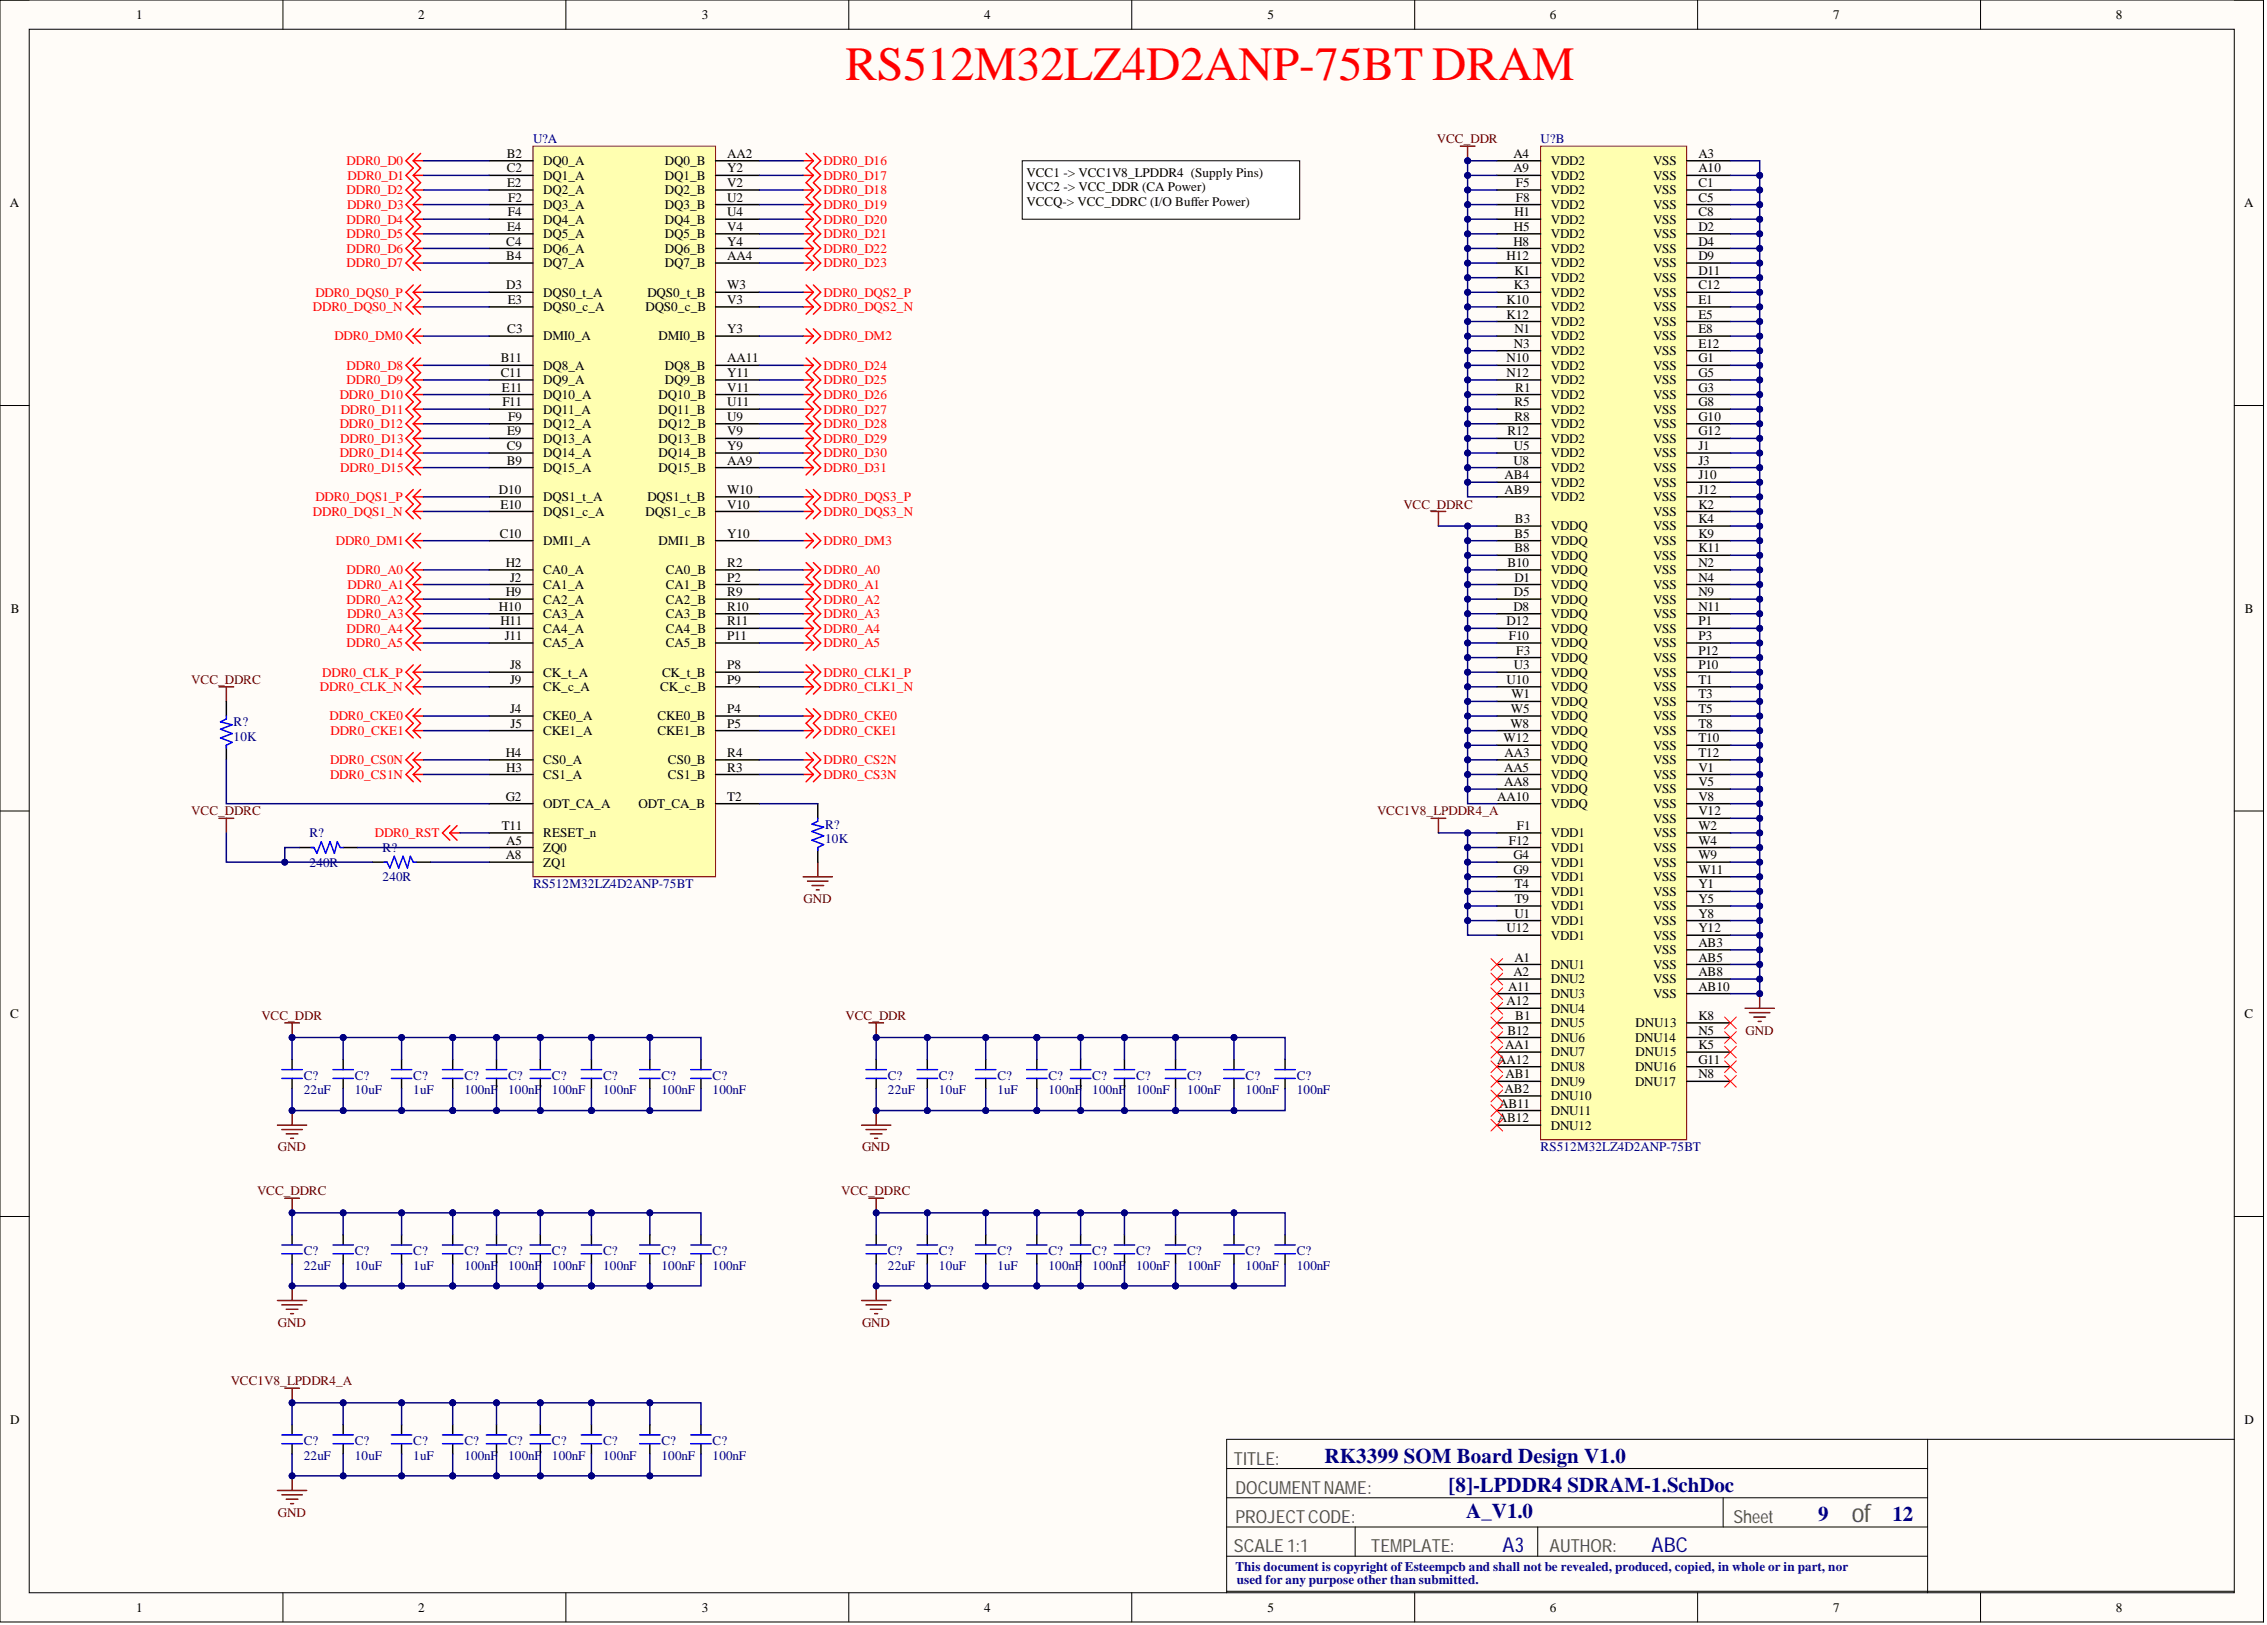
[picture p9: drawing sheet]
<svg xmlns="http://www.w3.org/2000/svg" width="393mm" height="282mm" viewBox="0 0 393 282" stroke-linecap="round" stroke-linejoin="round" font-family="sans-serif">
<defs><g id="words">
<text font-size="8.3" fill="#f00" x="146.7" y="13.9">RS512M32LZ4D2ANP-75BT DRAM</text>
<text font-size="4.4" fill="#505050" x="321.3" y="263.9">of</text>
<g font-size="3.6" fill="#000080">
<text x="229.8" y="253.7">RK3399 SOM Board Design V1.0</text>
<text x="251.4" y="258.8">[8]-LPDDR4 SDRAM-1.SchDoc</text>
<text x="254.4" y="263.4">A_V1.0</text>
<text x="315.5" y="263.9">9</text>
<text x="328.4" y="263.9">12</text>
</g>
<g font-size="3.5" fill="#0c0087">
<text x="260.7" y="269.2">A3</text>
<text x="286.6" y="269.2">ABC</text>
</g>
<g font-size="3.1" fill="#505050">
<text x="214.1" y="254.1">TITLE:</text>
<text x="214.4" y="259.1">DOCUMENTNAME:</text>
<text x="214.1" y="269.3">SCALE 1:1</text>
<text x="214.4" y="264.2">PROJECTCODE:</text>
<text x="237.9" y="269.3">TEMPLATE:</text>
<text x="268.8" y="269.3">AUTHOR:</text>
<text x="300.8" y="264.2">Sheet</text>
</g>
<g font-size="2.3">
<text x="23.6" y="3.3">1</text>
<text x="72.6" y="3.3">2</text>
<text x="121.8" y="3.3">3</text>
<text x="170.8" y="3.3">4</text>
<text x="219.9" y="3.3">5</text>
<text x="268.9" y="3.3">6</text>
<text x="318.1" y="3.3">7</text>
<text x="367.1" y="3.3">8</text>
<text x="87.9" y="27.4">B2</text>
<text x="87.9" y="29.9">C2</text>
<text x="94.3" y="28.6">DQ0_A</text>
<text x="115.4" y="28.6">DQ0_B</text>
<text x="126.2" y="27.4">AA2</text>
<text x="126.2" y="29.9">Y2</text>
<text x="262.6" y="27.4">A4</text>
<text x="262.6" y="29.9">A9</text>
<text x="269.1" y="28.6">VDD2</text>
<text x="286.8" y="28.6">VSS</text>
<text x="294.7" y="27.4">A3</text>
<text x="294.7" y="29.9">A10</text>
<text x="1.7" y="35.9">A</text>
<text x="88" y="32.4">E2</text>
<text x="88.2" y="35">F2</text>
<text x="94.3" y="31.2">DQ1_A</text>
<text x="94.3" y="33.7">DQ2_A</text>
<text x="115.4" y="31.2">DQ1_B</text>
<text x="115.4" y="33.7">DQ2_B</text>
<text x="126.2" y="32.4">V2</text>
<text x="126.2" y="35">U2</text>
<text x="178.1" y="30.7">VCC1 -&gt; VCC1V8_LPDDR4 (Supply Pins)</text>
<text x="178.1" y="33.2">VCC2 -&gt; VCC_DDR (CA Power)</text>
<text x="178.1" y="35.7">VCCQ-&gt; VCC_DDRC (I/O Buffer Power)</text>
<text x="263" y="32.4">F5</text>
<text x="263" y="35">F8</text>
<text x="269.1" y="31.2">VDD2</text>
<text x="269.1" y="33.7">VDD2</text>
<text x="286.8" y="31.2">VSS</text>
<text x="286.8" y="33.7">VSS</text>
<text x="294.7" y="32.4">C1</text>
<text x="294.7" y="35">C5</text>
<text x="389.4" y="35.9">A</text>
<text x="88" y="40.1">E4</text>
<text x="88.1" y="37.5">F4</text>
<text x="94.3" y="36.3">DQ3_A</text>
<text x="94.3" y="38.8">DQ4_A</text>
<text x="94.3" y="41.3">DQ5_A</text>
<text x="115.4" y="36.3">DQ3_B</text>
<text x="115.4" y="38.8">DQ4_B</text>
<text x="115.4" y="41.3">DQ5_B</text>
<text x="126.2" y="37.5">U4</text>
<text x="126.2" y="40.1">V4</text>
<text x="262.7" y="40.1">H5</text>
<text x="262.8" y="37.5">H1</text>
<text x="269.1" y="36.3">VDD2</text>
<text x="269.1" y="38.8">VDD2</text>
<text x="269.1" y="41.3">VDD2</text>
<text x="286.8" y="36.3">VSS</text>
<text x="286.8" y="38.8">VSS</text>
<text x="286.8" y="41.3">VSS</text>
<text x="294.7" y="37.5">C8</text>
<text x="294.7" y="40.1">D2</text>
<text x="87.8" y="42.6">C4</text>
<text x="87.8" y="45.1">B4</text>
<text x="94.3" y="43.9">DQ6_A</text>
<text x="94.3" y="46.4">DQ7_A</text>
<text x="115.4" y="43.9">DQ6_B</text>
<text x="115.4" y="46.4">DQ7_B</text>
<text x="126.2" y="42.6">Y4</text>
<text x="126.2" y="45.1">AA4</text>
<text x="261.4" y="45.1">H12</text>
<text x="262.6" y="42.6">H8</text>
<text x="262.8" y="47.7">K1</text>
<text x="269.1" y="43.9">VDD2</text>
<text x="269.1" y="46.4">VDD2</text>
<text x="286.8" y="43.9">VSS</text>
<text x="286.8" y="46.4">VSS</text>
<text x="294.7" y="42.6">D4</text>
<text x="294.7" y="45.1">D9</text>
<text x="294.7" y="47.7">D11</text>
<text x="87.8" y="50.2">D3</text>
<text x="88.1" y="52.7">E3</text>
<text x="94.3" y="51.5">DQS0_t_A</text>
<text x="94.3" y="54">DQS0_c_A</text>
<text x="112" y="54">DQS0_c_B</text>
<text x="112.3" y="51.5">DQS0_t_B</text>
<text x="126.2" y="50.2">W3</text>
<text x="126.2" y="52.7">V3</text>
<text x="261.4" y="52.7">K10</text>
<text x="262.7" y="50.2">K3</text>
<text x="269.1" y="48.9">VDD2</text>
<text x="269.1" y="51.5">VDD2</text>
<text x="269.1" y="54">VDD2</text>
<text x="286.8" y="48.9">VSS</text>
<text x="286.8" y="51.5">VSS</text>
<text x="286.8" y="54">VSS</text>
<text x="294.7" y="50.2">C12</text>
<text x="294.7" y="52.7">E1</text>
<text x="88" y="57.8">C3</text>
<text x="94.3" y="59.1">DMI0_A</text>
<text x="114.3" y="59.1">DMI0_B</text>
<text x="126.2" y="57.8">Y3</text>
<text x="261.4" y="55.3">K12</text>
<text x="262.8" y="57.8">N1</text>
<text x="269.1" y="56.5">VDD2</text>
<text x="269.1" y="59.1">VDD2</text>
<text x="286.8" y="56.5">VSS</text>
<text x="286.8" y="59.1">VSS</text>
<text x="294.7" y="55.3">E5</text>
<text x="294.7" y="57.8">E8</text>
<text x="86.9" y="62.9">B11</text>
<text x="86.9" y="65.4">C11</text>
<text x="94.3" y="64.1">DQ8_A</text>
<text x="115.4" y="64.1">DQ8_B</text>
<text x="126.2" y="62.9">AA11</text>
<text x="126.2" y="65.4">Y11</text>
<text x="261.4" y="62.9">N10</text>
<text x="261.4" y="65.4">N12</text>
<text x="262.7" y="60.3">N3</text>
<text x="269.1" y="61.6">VDD2</text>
<text x="269.1" y="64.1">VDD2</text>
<text x="286.8" y="61.6">VSS</text>
<text x="286.8" y="64.1">VSS</text>
<text x="294.7" y="60.3">E12</text>
<text x="294.7" y="62.9">G1</text>
<text x="294.7" y="65.4">G5</text>
<text x="87.1" y="67.9">E11</text>
<text x="87.2" y="70.5">F11</text>
<text x="94.3" y="66.7">DQ9_A</text>
<text x="94.3" y="69.2">DQ10_A</text>
<text x="94.3" y="71.7">DQ11_A</text>
<text x="114.3" y="69.2">DQ10_B</text>
<text x="114.3" y="71.7">DQ11_B</text>
<text x="115.4" y="66.7">DQ9_B</text>
<text x="126.2" y="67.9">V11</text>
<text x="126.2" y="70.5">U11</text>
<text x="262.8" y="70.5">R5</text>
<text x="262.9" y="67.9">R1</text>
<text x="269.1" y="66.7">VDD2</text>
<text x="269.1" y="69.2">VDD2</text>
<text x="269.1" y="71.7">VDD2</text>
<text x="286.8" y="66.7">VSS</text>
<text x="286.8" y="69.2">VSS</text>
<text x="286.8" y="71.7">VSS</text>
<text x="294.7" y="67.9">G3</text>
<text x="294.7" y="70.5">G8</text>
<text x="88" y="75.5">E9</text>
<text x="88.2" y="73">F9</text>
<text x="94.3" y="74.3">DQ12_A</text>
<text x="94.3" y="76.8">DQ13_A</text>
<text x="114.3" y="74.3">DQ12_B</text>
<text x="114.3" y="76.8">DQ13_B</text>
<text x="126.2" y="73">U9</text>
<text x="126.2" y="75.5">V9</text>
<text x="261.6" y="75.5">R12</text>
<text x="262.8" y="73">R8</text>
<text x="269.1" y="74.3">VDD2</text>
<text x="269.1" y="76.8">VDD2</text>
<text x="286.8" y="74.3">VSS</text>
<text x="286.8" y="76.8">VSS</text>
<text x="294.7" y="73">G10</text>
<text x="294.7" y="75.5">G12</text>
<text x="87.9" y="78.1">C9</text>
<text x="87.9" y="80.6">B9</text>
<text x="94.3" y="79.3">DQ14_A</text>
<text x="94.3" y="81.9">DQ15_A</text>
<text x="114.3" y="79.3">DQ14_B</text>
<text x="114.3" y="81.9">DQ15_B</text>
<text x="126.2" y="78.1">Y9</text>
<text x="126.2" y="80.6">AA9</text>
<text x="261.1" y="83.1">AB4</text>
<text x="262.6" y="80.6">U8</text>
<text x="262.7" y="78.1">U5</text>
<text x="269.1" y="79.3">VDD2</text>
<text x="269.1" y="81.9">VDD2</text>
<text x="286.8" y="79.3">VSS</text>
<text x="286.8" y="81.9">VSS</text>
<text x="294.7" y="78.1">J1</text>
<text x="294.7" y="80.6">J3</text>
<text x="294.7" y="83.1">J10</text>
<text x="86.6" y="85.7">D10</text>
<text x="86.8" y="88.2">E10</text>
<text x="94.3" y="86.9">DQS1_t_A</text>
<text x="94.3" y="89.5">DQS1_c_A</text>
<text x="112" y="89.5">DQS1_c_B</text>
<text x="112.3" y="86.9">DQS1_t_B</text>
<text x="126.2" y="85.7">W10</text>
<text x="126.2" y="88.2">V10</text>
<text x="261.1" y="85.7">AB9</text>
<text x="269.1" y="84.4">VDD2</text>
<text x="269.1" y="86.9">VDD2</text>
<text x="286.8" y="84.4">VSS</text>
<text x="286.8" y="86.9">VSS</text>
<text x="286.8" y="89.5">VSS</text>
<text x="294.7" y="85.7">J12</text>
<text x="294.7" y="88.2">K2</text>
<text x="86.7" y="93.3">C10</text>
<text x="94.3" y="94.5">DMI1_A</text>
<text x="114.3" y="94.5">DMI1_B</text>
<text x="126.2" y="93.3">Y10</text>
<text x="262.8" y="93.3">B5</text>
<text x="262.8" y="95.8">B8</text>
<text x="262.8" y="90.7">B3</text>
<text x="269.1" y="92">VDDQ</text>
<text x="269.1" y="94.5">VDDQ</text>
<text x="286.8" y="92">VSS</text>
<text x="286.8" y="94.5">VSS</text>
<text x="294.7" y="90.7">K4</text>
<text x="294.7" y="93.3">K9</text>
<text x="294.7" y="95.8">K11</text>
<text x="87.8" y="98.3">H2</text>
<text x="88.5" y="100.9">J2</text>
<text x="94.3" y="99.6">CA0_A</text>
<text x="115.5" y="99.6">CA0_B</text>
<text x="126.2" y="98.3">R2</text>
<text x="126.2" y="100.9">P2</text>
<text x="261.6" y="98.3">B10</text>
<text x="262.8" y="100.9">D1</text>
<text x="269.1" y="97.1">VDDQ</text>
<text x="269.1" y="99.6">VDDQ</text>
<text x="286.8" y="97.1">VSS</text>
<text x="286.8" y="99.6">VSS</text>
<text x="294.7" y="98.3">N2</text>
<text x="294.7" y="100.9">N4</text>
<text x="1.9" y="106.3">B</text>
<text x="86.6" y="106">H10</text>
<text x="87.8" y="103.4">H9</text>
<text x="94.3" y="102.1">CA1_A</text>
<text x="94.3" y="104.7">CA2_A</text>
<text x="94.3" y="107.2">CA3_A</text>
<text x="115.5" y="102.1">CA1_B</text>
<text x="115.5" y="104.7">CA2_B</text>
<text x="115.5" y="107.2">CA3_B</text>
<text x="126.2" y="103.4">R9</text>
<text x="126.2" y="106">R10</text>
<text x="262.6" y="106">D8</text>
<text x="262.7" y="103.4">D5</text>
<text x="269.1" y="102.1">VDDQ</text>
<text x="269.1" y="104.7">VDDQ</text>
<text x="269.1" y="107.2">VDDQ</text>
<text x="286.8" y="102.1">VSS</text>
<text x="286.8" y="104.7">VSS</text>
<text x="286.8" y="107.2">VSS</text>
<text x="294.7" y="103.4">N9</text>
<text x="294.7" y="106">N11</text>
<text x="389.5" y="106.3">B</text>
<text x="86.8" y="108.5">H11</text>
<text x="87.6" y="111">J11</text>
<text x="94.3" y="109.8">CA4_A</text>
<text x="94.3" y="112.3">CA5_A</text>
<text x="115.5" y="109.8">CA4_B</text>
<text x="115.5" y="112.3">CA5_B</text>
<text x="126.2" y="108.5">R11</text>
<text x="126.2" y="111">P11</text>
<text x="261.4" y="108.5">D12</text>
<text x="261.8" y="111">F10</text>
<text x="263.1" y="113.6">F3</text>
<text x="269.1" y="109.8">VDDQ</text>
<text x="269.1" y="112.3">VDDQ</text>
<text x="286.8" y="109.8">VSS</text>
<text x="286.8" y="112.3">VSS</text>
<text x="294.7" y="108.5">P1</text>
<text x="294.7" y="111">P3</text>
<text x="294.7" y="113.6">P12</text>
<text x="88.5" y="116.1">J8</text>
<text x="88.5" y="118.6">J9</text>
<text x="94.3" y="117.4">CK_t_A</text>
<text x="94.3" y="119.9">CK_c_A</text>
<text x="114.5" y="119.9">CK_c_B</text>
<text x="114.9" y="117.4">CK_t_B</text>
<text x="126.2" y="116.1">P8</text>
<text x="126.2" y="118.6">P9</text>
<text x="261.4" y="118.6">U10</text>
<text x="262.7" y="116.1">U3</text>
<text x="269.1" y="114.8">VDDQ</text>
<text x="269.1" y="117.4">VDDQ</text>
<text x="269.1" y="119.9">VDDQ</text>
<text x="286.8" y="114.8">VSS</text>
<text x="286.8" y="117.4">VSS</text>
<text x="286.8" y="119.9">VSS</text>
<text x="294.7" y="116.1">P10</text>
<text x="294.7" y="118.6">T1</text>
<text x="88.5" y="123.7">J4</text>
<text x="94.3" y="125">CKE0_A</text>
<text x="114.1" y="125">CKE0_B</text>
<text x="126.2" y="123.7">P4</text>
<text x="262.2" y="123.7">W5</text>
<text x="262.2" y="121.2">W1</text>
<text x="269.1" y="122.4">VDDQ</text>
<text x="269.1" y="125">VDDQ</text>
<text x="286.8" y="122.4">VSS</text>
<text x="286.8" y="125">VSS</text>
<text x="294.7" y="121.2">T3</text>
<text x="294.7" y="123.7">T5</text>
<text x="87.8" y="131.3">H4</text>
<text x="88.6" y="126.2">J5</text>
<text x="94.3" y="127.5">CKE1_A</text>
<text x="114.1" y="127.5">CKE1_B</text>
<text x="126.2" y="126.2">P5</text>
<text x="126.2" y="131.3">R4</text>
<text x="260.9" y="128.8">W12</text>
<text x="261.1" y="131.3">AA3</text>
<text x="262.1" y="126.2">W8</text>
<text x="269.1" y="127.5">VDDQ</text>
<text x="269.1" y="130">VDDQ</text>
<text x="286.8" y="127.5">VSS</text>
<text x="286.8" y="130">VSS</text>
<text x="294.7" y="126.2">T8</text>
<text x="294.7" y="128.8">T10</text>
<text x="294.7" y="131.3">T12</text>
<text x="87.8" y="133.8">H3</text>
<text x="94.3" y="132.6">CS0_A</text>
<text x="94.3" y="135.1">CS1_A</text>
<text x="115.9" y="132.6">CS0_B</text>
<text x="115.9" y="135.1">CS1_B</text>
<text x="126.2" y="133.8">R3</text>
<text x="261" y="133.8">AA5</text>
<text x="261" y="136.4">AA8</text>
<text x="269.1" y="132.6">VDDQ</text>
<text x="269.1" y="135.1">VDDQ</text>
<text x="269.1" y="137.6">VDDQ</text>
<text x="286.8" y="132.6">VSS</text>
<text x="286.8" y="135.1">VSS</text>
<text x="286.8" y="137.6">VSS</text>
<text x="294.7" y="133.8">V1</text>
<text x="294.7" y="136.4">V5</text>
<text x="87.1" y="144">T11</text>
<text x="87.8" y="138.9">G2</text>
<text x="94.3" y="140.2">ODT_CA_A</text>
<text x="110.8" y="140.2">ODT_CA_B</text>
<text x="126.2" y="138.9">T2</text>
<text x="259.8" y="138.9">AA10</text>
<text x="263.2" y="144">F1</text>
<text x="269.1" y="140.2">VDDQ</text>
<text x="286.8" y="140.2">VSS</text>
<text x="286.8" y="142.7">VSS</text>
<text x="294.7" y="138.9">V8</text>
<text x="294.7" y="141.4">V12</text>
<text x="294.7" y="144">W2</text>
<text x="87.8" y="149">A8</text>
<text x="87.8" y="146.5">A5</text>
<text x="94.3" y="145.2">RESET_n</text>
<text x="94.3" y="147.8">ZQ0</text>
<text x="261.8" y="146.5">F12</text>
<text x="262.6" y="149">G4</text>
<text x="269.1" y="145.2">VDD1</text>
<text x="269.1" y="147.8">VDD1</text>
<text x="286.8" y="145.2">VSS</text>
<text x="286.8" y="147.8">VSS</text>
<text x="294.7" y="146.5">W4</text>
<text x="294.7" y="149">W9</text>
<text x="94.3" y="150.3">ZQ1</text>
<text x="262.6" y="151.6">G9</text>
<text x="262.8" y="154.1">T4</text>
<text x="269.1" y="150.3">VDD1</text>
<text x="269.1" y="152.8">VDD1</text>
<text x="269.1" y="155.4">VDD1</text>
<text x="286.8" y="150.3">VSS</text>
<text x="286.8" y="152.8">VSS</text>
<text x="286.8" y="155.4">VSS</text>
<text x="294.7" y="151.6">W11</text>
<text x="294.7" y="154.1">Y1</text>
<text x="261.4" y="161.7">U12</text>
<text x="262.8" y="159.2">U1</text>
<text x="262.8" y="156.6">T9</text>
<text x="269.1" y="157.9">VDD1</text>
<text x="269.1" y="160.4">VDD1</text>
<text x="286.8" y="157.9">VSS</text>
<text x="286.8" y="160.4">VSS</text>
<text x="294.7" y="156.6">Y5</text>
<text x="294.7" y="159.2">Y8</text>
<text x="294.7" y="161.7">Y12</text>
<text x="262.8" y="166.8">A1</text>
<text x="269.1" y="163">VDD1</text>
<text x="286.8" y="163">VSS</text>
<text x="286.8" y="165.5">VSS</text>
<text x="294.7" y="164.2">AB3</text>
<text x="294.7" y="166.8">AB5</text>
<text x="261.7" y="171.9">A11</text>
<text x="262.6" y="169.3">A2</text>
<text x="269.1" y="168">DNU1</text>
<text x="269.1" y="170.6">DNU2</text>
<text x="269.1" y="173.1">DNU3</text>
<text x="286.8" y="168">VSS</text>
<text x="286.8" y="170.6">VSS</text>
<text x="286.8" y="173.1">VSS</text>
<text x="294.7" y="169.3">AB8</text>
<text x="294.7" y="171.9">AB10</text>
<text x="1.8" y="176.6">C</text>
<text x="261.4" y="174.4">A12</text>
<text x="261.6" y="179.5">B12</text>
<text x="262.9" y="176.9">B1</text>
<text x="269.1" y="175.7">DNU4</text>
<text x="269.1" y="178.2">DNU5</text>
<text x="283.8" y="178.2">DNU13</text>
<text x="294.7" y="176.9">K8</text>
<text x="294.7" y="179.5">N5</text>
<text x="389.4" y="176.6">C</text>
<text x="259.8" y="184.5">AA12</text>
<text x="261.1" y="182">AA1</text>
<text x="269.1" y="180.7">DNU6</text>
<text x="269.1" y="183.3">DNU7</text>
<text x="269.1" y="185.8">DNU8</text>
<text x="283.7" y="180.7">DNU14</text>
<text x="283.7" y="185.8">DNU16</text>
<text x="283.8" y="183.3">DNU15</text>
<text x="294.7" y="182">K5</text>
<text x="294.7" y="184.5">G11</text>
<text x="261.1" y="189.6">AB2</text>
<text x="261.2" y="187.1">AB1</text>
<text x="269.1" y="188.3">DNU9</text>
<text x="269.1" y="190.9">DNU10</text>
<text x="283.7" y="188.3">DNU17</text>
<text x="294.7" y="187.1">N8</text>
<text x="259.9" y="194.7">AB12</text>
<text x="260.1" y="192.1">AB11</text>
<text x="269.1" y="193.4">DNU11</text>
<text x="269.1" y="195.9">DNU12</text>
<text x="1.8" y="247">D</text>
<text x="389.4" y="247">D</text>
<text x="23.6" y="279.6">1</text>
<text x="72.6" y="279.6">2</text>
<text x="121.8" y="279.6">3</text>
<text x="170.8" y="279.6">4</text>
<text x="219.9" y="279.6">5</text>
<text x="268.9" y="279.6">6</text>
<text x="318.1" y="279.6">7</text>
<text x="367.1" y="279.6">8</text>
</g>
<g font-size="2.3" fill="#f00">
<text x="60.1" y="28.6">DDR0_D0</text>
<text x="142.9" y="28.6">DDR0_D16</text>
<text x="60.1" y="33.7">DDR0_D2</text>
<text x="60.3" y="31.2">DDR0_D1</text>
<text x="142.9" y="31.2">DDR0_D17</text>
<text x="142.9" y="33.7">DDR0_D18</text>
<text x="60.1" y="38.8">DDR0_D4</text>
<text x="60.1" y="41.3">DDR0_D5</text>
<text x="60.2" y="36.3">DDR0_D3</text>
<text x="142.9" y="36.3">DDR0_D19</text>
<text x="142.9" y="38.8">DDR0_D20</text>
<text x="142.9" y="41.3">DDR0_D21</text>
<text x="60.1" y="43.9">DDR0_D6</text>
<text x="60.1" y="46.4">DDR0_D7</text>
<text x="142.9" y="43.9">DDR0_D22</text>
<text x="142.9" y="46.4">DDR0_D23</text>
<text x="54.3" y="54">DDR0_DQS0_N</text>
<text x="54.7" y="51.5">DDR0_DQS0_P</text>
<text x="142.9" y="51.5">DDR0_DQS2_P</text>
<text x="142.9" y="54">DDR0_DQS2_N</text>
<text x="58" y="59.1">DDR0_DM0</text>
<text x="142.9" y="59.1">DDR0_DM2</text>
<text x="60.1" y="64.1">DDR0_D8</text>
<text x="142.9" y="64.1">DDR0_D24</text>
<text x="59" y="69.2">DDR0_D10</text>
<text x="59.1" y="71.7">DDR0_D11</text>
<text x="60.1" y="66.7">DDR0_D9</text>
<text x="142.9" y="66.7">DDR0_D25</text>
<text x="142.9" y="69.2">DDR0_D26</text>
<text x="142.9" y="71.7">DDR0_D27</text>
<text x="59" y="74.3">DDR0_D12</text>
<text x="59" y="76.8">DDR0_D13</text>
<text x="142.9" y="74.3">DDR0_D28</text>
<text x="142.9" y="76.8">DDR0_D29</text>
<text x="59" y="79.3">DDR0_D14</text>
<text x="59" y="81.9">DDR0_D15</text>
<text x="142.9" y="79.3">DDR0_D30</text>
<text x="142.9" y="81.9">DDR0_D31</text>
<text x="54.3" y="89.5">DDR0_DQS1_N</text>
<text x="54.7" y="86.9">DDR0_DQS1_P</text>
<text x="142.9" y="86.9">DDR0_DQS3_P</text>
<text x="142.9" y="89.5">DDR0_DQS3_N</text>
<text x="58.3" y="94.5">DDR0_DM1</text>
<text x="142.9" y="94.5">DDR0_DM3</text>
<text x="60.1" y="99.6">DDR0_A0</text>
<text x="142.9" y="99.6">DDR0_A0</text>
<text x="60.1" y="104.7">DDR0_A2</text>
<text x="60.2" y="107.2">DDR0_A3</text>
<text x="60.3" y="102.1">DDR0_A1</text>
<text x="142.9" y="102.1">DDR0_A1</text>
<text x="142.9" y="104.7">DDR0_A2</text>
<text x="142.9" y="107.2">DDR0_A3</text>
<text x="60.1" y="109.8">DDR0_A4</text>
<text x="60.1" y="112.3">DDR0_A5</text>
<text x="142.9" y="109.8">DDR0_A4</text>
<text x="142.9" y="112.3">DDR0_A5</text>
<text x="55.5" y="119.9">DDR0_CLK_N</text>
<text x="55.9" y="117.4">DDR0_CLK_P</text>
<text x="142.9" y="117.4">DDR0_CLK1_P</text>
<text x="142.9" y="119.9">DDR0_CLK1_N</text>
<text x="57.2" y="125">DDR0_CKE0</text>
<text x="142.9" y="125">DDR0_CKE0</text>
<text x="57.3" y="127.5">DDR0_CKE1</text>
<text x="142.9" y="127.5">DDR0_CKE1</text>
<text x="57.3" y="132.6">DDR0_CS0N</text>
<text x="57.3" y="135.1">DDR0_CS1N</text>
<text x="142.9" y="132.6">DDR0_CS2N</text>
<text x="142.9" y="135.1">DDR0_CS3N</text>
<text x="65" y="145.2">DDR0_RST</text>
</g>
<g font-size="2.3" fill="#000080">
<text x="92.5" y="24.8">U?A</text>
<text x="267.3" y="24.8">U?B</text>
<text x="40.5" y="126">R?</text>
<text x="40.5" y="128.5">10K</text>
<text x="143.2" y="143.7">R?</text>
<text x="53.7" y="145.2">R?</text>
<text x="66.4" y="147.8">R?</text>
<text x="143.2" y="146.3">10K</text>
<text x="53.7" y="150.3">240R</text>
<text x="66.4" y="152.8">240R</text>
<text x="92.5" y="154.1">RS512M32LZ4D2ANP-75BT</text>
<text x="52.7" y="187.3">C?</text>
<text x="52.7" y="189.8">22uF</text>
<text x="61.6" y="187.3">C?</text>
<text x="61.6" y="189.8">10uF</text>
<text x="71.7" y="187.3">C?</text>
<text x="71.7" y="189.8">1uF</text>
<text x="80.6" y="187.3">C?</text>
<text x="80.6" y="189.8">100nF</text>
<text x="88.2" y="187.3">C?</text>
<text x="88.2" y="189.8">100nF</text>
<text x="95.8" y="187.3">C?</text>
<text x="95.8" y="189.8">100nF</text>
<text x="104.6" y="187.3">C?</text>
<text x="104.6" y="189.8">100nF</text>
<text x="114.8" y="187.3">C?</text>
<text x="114.8" y="189.8">100nF</text>
<text x="123.6" y="187.3">C?</text>
<text x="123.6" y="189.8">100nF</text>
<text x="154.1" y="187.3">C?</text>
<text x="154.1" y="189.8">22uF</text>
<text x="162.9" y="187.3">C?</text>
<text x="162.9" y="189.8">10uF</text>
<text x="173.1" y="187.3">C?</text>
<text x="173.1" y="189.8">1uF</text>
<text x="181.9" y="187.3">C?</text>
<text x="181.9" y="189.8">100nF</text>
<text x="189.5" y="187.3">C?</text>
<text x="189.5" y="189.8">100nF</text>
<text x="197.1" y="187.3">C?</text>
<text x="197.1" y="189.8">100nF</text>
<text x="206" y="187.3">C?</text>
<text x="206" y="189.8">100nF</text>
<text x="216.1" y="187.3">C?</text>
<text x="216.1" y="189.8">100nF</text>
<text x="225" y="187.3">C?</text>
<text x="225" y="189.8">100nF</text>
<text x="267.3" y="199.7">RS512M32LZ4D2ANP-75BT</text>
<text x="52.7" y="217.7">C?</text>
<text x="52.7" y="220.3">22uF</text>
<text x="61.6" y="217.7">C?</text>
<text x="61.6" y="220.3">10uF</text>
<text x="71.7" y="217.7">C?</text>
<text x="71.7" y="220.3">1uF</text>
<text x="80.6" y="217.7">C?</text>
<text x="80.6" y="220.3">100nF</text>
<text x="88.2" y="217.7">C?</text>
<text x="88.2" y="220.3">100nF</text>
<text x="95.8" y="217.7">C?</text>
<text x="95.8" y="220.3">100nF</text>
<text x="104.6" y="217.7">C?</text>
<text x="104.6" y="220.3">100nF</text>
<text x="114.8" y="217.7">C?</text>
<text x="114.8" y="220.3">100nF</text>
<text x="123.6" y="217.7">C?</text>
<text x="123.6" y="220.3">100nF</text>
<text x="154.1" y="217.7">C?</text>
<text x="154.1" y="220.3">22uF</text>
<text x="162.9" y="217.7">C?</text>
<text x="162.9" y="220.3">10uF</text>
<text x="173.1" y="217.7">C?</text>
<text x="173.1" y="220.3">1uF</text>
<text x="181.9" y="217.7">C?</text>
<text x="181.9" y="220.3">100nF</text>
<text x="189.5" y="217.7">C?</text>
<text x="189.5" y="220.3">100nF</text>
<text x="197.1" y="217.7">C?</text>
<text x="197.1" y="220.3">100nF</text>
<text x="206" y="217.7">C?</text>
<text x="206" y="220.3">100nF</text>
<text x="216.1" y="217.7">C?</text>
<text x="216.1" y="220.3">100nF</text>
<text x="225" y="217.7">C?</text>
<text x="225" y="220.3">100nF</text>
<text x="52.7" y="250.7">C?</text>
<text x="61.6" y="250.7">C?</text>
<text x="71.7" y="250.7">C?</text>
<text x="80.6" y="250.7">C?</text>
<text x="88.2" y="250.7">C?</text>
<text x="95.8" y="250.7">C?</text>
<text x="104.6" y="250.7">C?</text>
<text x="114.8" y="250.7">C?</text>
<text x="123.6" y="250.7">C?</text>
<text x="52.7" y="253.2">22uF</text>
<text x="61.6" y="253.2">10uF</text>
<text x="71.7" y="253.2">1uF</text>
<text x="80.6" y="253.2">100nF</text>
<text x="88.2" y="253.2">100nF</text>
<text x="95.8" y="253.2">100nF</text>
<text x="104.6" y="253.2">100nF</text>
<text x="114.8" y="253.2">100nF</text>
<text x="123.6" y="253.2">100nF</text>
</g>
<g font-size="2.3" fill="#800000">
<text x="249.3" y="24.8">VCC_DDR</text>
<text x="243.5" y="88.2">VCC_DDRC</text>
<text x="33.2" y="118.6">VCC_DDRC</text>
<text x="33.2" y="141.4">VCC_DDRC</text>
<text x="238.9" y="141.4">VCC1V8_LPDDR4_A</text>
<text x="139.4" y="156.6">GND</text>
<text x="45.4" y="176.9">VCC_DDR</text>
<text x="146.7" y="176.9">VCC_DDR</text>
<text x="302.9" y="179.5">GND</text>
<text x="48.2" y="199.7">GND</text>
<text x="149.6" y="199.7">GND</text>
<text x="44.6" y="207.3">VCC_DDRC</text>
<text x="145.9" y="207.3">VCC_DDRC</text>
<text x="48.2" y="230.1">GND</text>
<text x="149.6" y="230.1">GND</text>
<text x="40" y="240.3">VCC1V8_LPDDR4_A</text>
<text x="48.2" y="263.1">GND</text>
</g>
<g font-size="2.3" fill="#0c0087">
<text x="214.4" y="272.5">This document is copyright ofEsteempcb and shall not be revealed, produced, copied, in whole or in part, nor</text>
<text x="214.6" y="274.8">used for any purpose other than submitted.</text>
</g>
</g></defs>
<path d="M0 0h392.7v281.3h-392.7z" fill-rule="evenodd" fill="#fffcf8"/>
<path d="M0 0h392.7v281.3h-392.7z" fill="none" stroke="#000" stroke-width=".17"/>
<path d="M5.1 5.1h382.6v271.2h-382.6z" fill-rule="evenodd" fill="#fffcf8"/>
<g fill="none" stroke="#000" stroke-width=".17">
<path d="M0 0h5.1M5.1 5.1h382.6v271.2h-382.6zM49.1 0v5.1M98.2 0v5.1M147.3 0v5.1M196.4 0v5.1M245.5 0v5.1M294.6 0v5.1M343.6 0v5.1M387.7 0h5v5.1M0 70.3h5.1M387.7 70.3h5"/>
<path d="M0 140.7h5.1M387.7 140.7h5M0 211h5.1M387.7 211h5M212.8 254.7h121.7M212.8 259.8h121.7M299 259.8v5.1M334.5 249.7v26.6M387.7 249.7h-174.9v26.6M49.1 276.3v5M98.2 276.3v5M147.3 276.3v5"/>
<path d="M196.4 276.3v5M212.8 276h174.9M212.8 264.9h121.7M212.8 269.9h121.7M235.1 264.9v5M245.5 276.3v5M266.8 264.9v5M294.6 276.3v5M343.6 276.3v5M392.7 276.3v5"/>
</g>
<path d="M92.5 25.4h31.7v126.7h-31.7z" fill-rule="evenodd" fill="#ffffb0"/>
<path d="M92.5 25.4h31.7v126.7h-31.7z" fill="none" stroke="#800000" stroke-width=".17"/>
<g fill="none" stroke="#000" stroke-width=".25">
<path d="M84.9 27.9h7.6M84.9 30.4h7.6M84.9 33h7.6M84.9 35.5h7.6M84.9 38h7.6M124.2 27.9h7.6M124.2 30.4h7.6M124.2 33h7.6M124.2 35.5h7.6M124.2 38h7.6M84.9 40.6h7.6M84.9 43.1h7.6"/>
<path d="M84.9 45.6h7.6M84.9 50.7h7.6M84.9 53.2h7.6M84.9 58.3h7.6M124.2 40.6h7.6M124.2 43.1h7.6M124.2 45.6h7.6M124.2 50.7h7.6M124.2 53.2h7.6M124.2 58.3h7.6M84.9 63.4h7.6M84.9 65.9h7.6"/>
<path d="M84.9 68.4h7.6M84.9 71h7.6M84.9 73.5h7.6M84.9 76h7.6M84.9 78.6h7.6M124.2 63.4h7.6M124.2 65.9h7.6M124.2 68.4h7.6M124.2 71h7.6M124.2 73.5h7.6M124.2 76h7.6M124.2 78.6h7.6"/>
<path d="M84.9 81.1h7.6M84.9 86.2h7.6M84.9 88.7h7.6M84.9 93.8h7.6M84.9 98.9h7.6M124.2 81.1h7.6M124.2 86.2h7.6M124.2 88.7h7.6M124.2 93.8h7.6M124.2 98.9h7.6M84.9 101.4h7.6M84.9 103.9h7.6"/>
<path d="M84.9 106.5h7.6M84.9 109h7.6M84.9 111.5h7.6M84.9 116.6h7.6M84.9 119.1h7.6M124.2 101.4h7.6M124.2 103.9h7.6M124.2 106.5h7.6M124.2 109h7.6M124.2 111.5h7.6M124.2 116.6h7.6M124.2 119.1h7.6"/>
<path d="M84.9 124.2h7.6M84.9 126.7h7.6M84.9 131.8h7.6M84.9 134.3h7.6M84.9 139.4h7.6M124.2 124.2h7.6M124.2 126.7h7.6M124.2 131.8h7.6M124.2 134.3h7.6M124.2 139.4h7.6M84.9 144.5h7.6M84.9 147h7.6"/>
<path d="M84.9 149.5h7.6"/>
</g>
<path d="M267.3 25.4h25.4v172.3h-25.4z" fill-rule="evenodd" fill="#ffffb0"/>
<path d="M267.3 25.4h25.4v172.3h-25.4z" fill="none" stroke="#800000" stroke-width=".17"/>
<g fill="none" stroke="#000" stroke-width=".25">
<path d="M259.7 27.9h7.6M259.7 30.4h7.6M259.7 33h7.6M259.7 35.5h7.6M259.7 38h7.6M292.7 27.9h7.6M292.7 30.4h7.6M292.7 33h7.6M292.7 35.5h7.6M292.7 38h7.6M259.7 40.6h7.6M259.7 43.1h7.6"/>
<path d="M259.7 45.6h7.6M259.7 48.2h7.6M259.7 50.7h7.6M259.7 53.2h7.6M259.7 55.8h7.6M259.7 58.3h7.6M292.7 40.6h7.6M292.7 43.1h7.6M292.7 45.6h7.6M292.7 48.2h7.6M292.7 50.7h7.6M292.7 53.2h7.6"/>
<path d="M292.7 55.8h7.6M292.7 58.3h7.6M259.7 60.8h7.6M259.7 63.4h7.6M259.7 65.9h7.6M259.7 68.4h7.6M259.7 71h7.6M259.7 73.5h7.6M259.7 76h7.6M259.7 78.6h7.6M292.7 60.8h7.6M292.7 63.4h7.6"/>
<path d="M292.7 65.9h7.6M292.7 68.4h7.6M292.7 71h7.6M292.7 73.5h7.6M292.7 76h7.6M292.7 78.6h7.6M259.7 81.1h7.6M259.7 83.6h7.6M259.7 86.2h7.6M259.7 91.3h7.6M259.7 93.8h7.6M259.7 96.3h7.6"/>
<path d="M259.7 98.9h7.6M292.7 81.1h7.6M292.7 83.6h7.6M292.7 86.2h7.6M292.7 91.3h7.6M292.7 93.8h7.6M292.7 96.3h7.6M292.7 98.9h7.6M292.7 88.7h7.6M259.7 101.4h7.6M259.7 103.9h7.6M259.7 106.5h7.6"/>
<path d="M259.7 109h7.6M259.7 111.5h7.6M259.7 114.1h7.6M259.7 116.6h7.6M259.7 119.1h7.6M292.7 101.4h7.6M292.7 103.9h7.6M292.7 106.5h7.6M292.7 109h7.6M292.7 111.5h7.6M292.7 114.1h7.6M292.7 116.6h7.6"/>
<path d="M292.7 119.1h7.6M259.7 121.7h7.6M259.7 124.2h7.6M259.7 126.7h7.6M259.7 129.3h7.6M259.7 131.8h7.6M259.7 134.3h7.6M259.7 136.9h7.6M259.7 139.4h7.6M292.7 121.7h7.6M292.7 124.2h7.6M292.7 126.7h7.6"/>
<path d="M292.7 129.3h7.6M292.7 131.8h7.6M292.7 134.3h7.6M292.7 136.9h7.6M292.7 139.4h7.6M259.7 144.5h7.6M259.7 147h7.6M259.7 149.5h7.6M259.7 152.1h7.6M259.7 154.6h7.6M259.7 157.2h7.6M259.7 159.7h7.6"/>
<path d="M292.7 144.5h7.6M292.7 147h7.6M292.7 149.5h7.6M292.7 152.1h7.6M292.7 154.6h7.6M292.7 157.2h7.6M292.7 159.7h7.6M292.7 141.9h7.6M259.7 162.2h7.6M259.7 167.3h7.6M259.7 169.8h7.6M259.7 172.4h7.6"/>
<path d="M259.7 174.9h7.6M259.7 177.4h7.6M259.7 180h7.6M292.7 162.2h7.6M292.7 167.3h7.6M292.7 169.8h7.6M292.7 172.4h7.6M292.7 177.4h7.6M292.7 180h7.6M292.7 164.8h7.6M259.7 182.5h7.6M259.7 185h7.6"/>
<path d="M259.7 187.6h7.6M259.7 190.1h7.6M259.7 192.6h7.6M259.7 195.2h7.6M292.7 182.5h7.6M292.7 185h7.6M292.7 187.6h7.6"/>
</g>
<g fill="none" stroke="#f00" stroke-width=".25">
<path d="M71.7 27.9l1.3 1.3-1.3 1.2M71.7 26.6l-1.3 1.3 1.3 1.3-1.3 1.2 1.3 1.3-1.3 1.3 1.3 1.2-1.3 1.3 1.3 1.3-1.3 1.2 1.3 1.3-1.3 1.3 1.3 1.2-1.3 1.3 1.3 1.3-1.3 1.2 1.3 1.3M71.7 27.9h1.8M71.7 30.4l1.3 1.3-1.3 1.3M71.7 30.4h1.8M71.7 33l1.3 1.2-1.3 1.3M71.7 33h1.8M71.7 35.5l1.3 1.3-1.3 1.2M71.7 35.5h1.8M71.7 38l1.3 1.3-1.3 1.3M71.7 38h1.8M73 26.6l-1.3 1.3"/>
<path d="M139.4 27.9h1.7M139.4 30.4h1.7M139.4 33h1.7M139.4 35.5h1.7M139.4 38h1.7M139.9 26.6l1.2 1.3M141.1 27.9l-1.2 1.3 1.2 1.2M141.1 26.6l1.3 1.3-1.3 1.3 1.3 1.2-1.3 1.3 1.3 1.3-1.3 1.2 1.3 1.3-1.3 1.3 1.3 1.2-1.3 1.3 1.3 1.3-1.3 1.2 1.3 1.3-1.3 1.3 1.3 1.2-1.3 1.3M141.1 30.4l-1.2 1.3 1.2 1.3M141.1 33l-1.2 1.2 1.2 1.3M141.1 35.5l-1.2 1.3 1.2 1.2M141.1 38l-1.2 1.3 1.2 1.3"/>
<path d="M71.7 40.6l1.3 1.2-1.3 1.3M71.7 40.6h1.8M71.7 43.1l1.3 1.3-1.3 1.2M71.7 43.1h1.8M71.7 45.6l1.3 1.3M71.7 45.6h1.8M71.7 50.7l1.3 1.3-1.3 1.2M71.7 49.4l-1.3 1.3 1.3 1.3-1.3 1.2 1.3 1.3M71.7 50.7h1.8M71.7 53.2l1.3 1.3M71.7 53.2h1.8M71.7 58.3l1.3 1.3"/>
<path d="M71.7 57l-1.3 1.3 1.3 1.3M71.7 58.3h1.8M73 49.4l-1.3 1.3M73 57l-1.3 1.3M139.4 40.6h1.7M139.4 43.1h1.7M139.4 45.6h1.7M139.4 50.7h1.7M139.4 53.2h1.7M139.4 58.3h1.7M139.9 49.4l1.2 1.3M139.9 57l1.2 1.3"/>
<path d="M141.1 40.6l-1.2 1.2 1.2 1.3M141.1 43.1l-1.2 1.3 1.2 1.2M141.1 45.6l-1.2 1.3M141.1 50.7l-1.2 1.3 1.2 1.2M141.1 49.4l1.3 1.3-1.3 1.3 1.3 1.2-1.3 1.3M141.1 53.2l-1.2 1.3M141.1 58.3l-1.2 1.3M141.1 57l1.3 1.3-1.3 1.3M71.7 63.4l1.3 1.2-1.3 1.3M71.7 62.1l-1.3 1.3 1.3 1.2-1.3 1.3 1.3 1.3-1.3 1.2 1.3 1.3-1.3 1.3 1.3 1.2-1.3 1.3 1.3 1.3-1.3 1.2 1.3 1.3-1.3 1.3 1.3 1.2-1.3 1.3 1.3 1.3M71.7 63.4h1.8M71.7 65.9l1.3 1.3-1.3 1.2"/>
<path d="M71.7 65.9h1.8M71.7 68.4l1.3 1.3-1.3 1.3M71.7 68.4h1.8M71.7 71l1.3 1.2-1.3 1.3M71.7 71h1.8M71.7 73.5l1.3 1.3-1.3 1.2M71.7 73.5h1.8M71.7 76l1.3 1.3-1.3 1.3M71.7 76h1.8M71.7 78.6l1.3 1.2-1.3 1.3M71.7 78.6h1.8M73 62.1l-1.3 1.3"/>
<path d="M139.4 63.4h1.7M139.4 65.9h1.7M139.4 68.4h1.7M139.4 71h1.7M139.4 73.5h1.7M139.4 76h1.7M139.4 78.6h1.7M139.9 62.1l1.2 1.3M141.1 63.4l-1.2 1.2 1.2 1.3M141.1 62.1l1.3 1.3-1.3 1.2 1.3 1.3-1.3 1.3 1.3 1.2-1.3 1.3 1.3 1.3-1.3 1.2 1.3 1.3-1.3 1.3 1.3 1.2-1.3 1.3 1.3 1.3-1.3 1.2 1.3 1.3-1.3 1.3M141.1 65.9l-1.2 1.3 1.2 1.2M141.1 68.4l-1.2 1.3 1.2 1.3"/>
<path d="M141.1 71l-1.2 1.2 1.2 1.3M141.1 73.5l-1.2 1.3 1.2 1.2M141.1 76l-1.2 1.3 1.2 1.3M141.1 78.6l-1.2 1.2 1.2 1.3M71.7 81.1l1.3 1.3M71.7 81.1h1.8M71.7 86.2l1.3 1.2-1.3 1.3M71.7 84.9l-1.3 1.3 1.3 1.2-1.3 1.3 1.3 1.3M71.7 86.2h1.8M71.7 88.7l1.3 1.3M71.7 88.7h1.8M71.7 93.8l1.3 1.3"/>
<path d="M71.7 92.5l-1.3 1.3 1.3 1.3M71.7 93.8h1.8M71.7 98.9l1.3 1.2-1.3 1.3M71.7 97.6l-1.3 1.3 1.3 1.2-1.3 1.3 1.3 1.3-1.3 1.2 1.3 1.3-1.3 1.3 1.3 1.2-1.3 1.3 1.3 1.3-1.3 1.2 1.3 1.3M71.7 98.9h1.8M73 84.9l-1.3 1.3M73 92.5l-1.3 1.3M73 97.6l-1.3 1.3M139.4 81.1h1.7M139.4 86.2h1.7M139.4 88.7h1.7M139.4 93.8h1.7"/>
<path d="M139.4 98.9h1.7M139.9 84.9l1.2 1.3M139.9 92.5l1.2 1.3M139.9 97.6l1.2 1.3M141.1 81.1l-1.2 1.3M141.1 86.2l-1.2 1.2 1.2 1.3M141.1 84.9l1.3 1.3-1.3 1.2 1.3 1.3-1.3 1.3M141.1 88.7l-1.2 1.3M141.1 93.8l-1.2 1.3M141.1 92.5l1.3 1.3-1.3 1.3M141.1 98.9l-1.2 1.2 1.2 1.3M141.1 97.6l1.3 1.3-1.3 1.2 1.3 1.3-1.3 1.3 1.3 1.2-1.3 1.3 1.3 1.3-1.3 1.2 1.3 1.3-1.3 1.3 1.3 1.2-1.3 1.3"/>
<path d="M71.7 101.4l1.3 1.3-1.3 1.2M71.7 101.4h1.8M71.7 103.9l1.3 1.3-1.3 1.3M71.7 103.9h1.8M71.7 106.5l1.3 1.2-1.3 1.3M71.7 106.5h1.8M71.7 109l1.3 1.3-1.3 1.2M71.7 109h1.8M71.7 111.5l1.3 1.3M71.7 111.5h1.8M71.7 116.6l1.3 1.3-1.3 1.2M71.7 115.3l-1.3 1.3 1.3 1.3-1.3 1.2 1.3 1.3"/>
<path d="M71.7 116.6h1.8M71.7 119.1l1.3 1.3M71.7 119.1h1.8M73 115.3l-1.3 1.3M139.4 101.4h1.7M139.4 103.9h1.7M139.4 106.5h1.7M139.4 109h1.7M139.4 111.5h1.7M139.4 116.6h1.7M139.4 119.1h1.7M139.9 115.3l1.2 1.3"/>
<path d="M141.1 101.4l-1.2 1.3 1.2 1.2M141.1 103.9l-1.2 1.3 1.2 1.3M141.1 106.5l-1.2 1.2 1.2 1.3M141.1 109l-1.2 1.3 1.2 1.2M141.1 111.5l-1.2 1.3M141.1 116.6l-1.2 1.3 1.2 1.2M141.1 115.3l1.3 1.3-1.3 1.3 1.3 1.2-1.3 1.3M141.1 119.1l-1.2 1.3M71.7 124.2l1.3 1.3-1.3 1.2M71.7 122.9l-1.3 1.3 1.3 1.3-1.3 1.2 1.3 1.3M71.7 124.2h1.8M71.7 126.7l1.3 1.3"/>
<path d="M71.7 126.7h1.8M71.7 131.8l1.3 1.3-1.3 1.2M71.7 130.5l-1.3 1.3 1.3 1.3-1.3 1.2 1.3 1.3M71.7 131.8h1.8M71.7 134.3l1.3 1.3M71.7 134.3h1.8M73 122.9l-1.3 1.3M73 130.5l-1.3 1.3M139.4 124.2h1.7M139.4 126.7h1.7M139.4 131.8h1.7M139.4 134.3h1.7"/>
<path d="M139.9 122.9l1.2 1.3M139.9 130.5l1.2 1.3M141.1 124.2l-1.2 1.3 1.2 1.2M141.1 122.9l1.3 1.3-1.3 1.3 1.3 1.2-1.3 1.3M141.1 126.7l-1.2 1.3M141.1 131.8l-1.2 1.3 1.2 1.2M141.1 130.5l1.3 1.3-1.3 1.3 1.3 1.2-1.3 1.3M141.1 134.3l-1.2 1.3M78 144.5l1.3 1.2M78 143.2l-1.2 1.3 1.2 1.2M78 144.5h1.8M79.3 143.2l-1.3 1.3"/>
</g>
<path d="M253.4 25.4h2.5M254.6 25.4v2.5M38 119.1h2.5M39.3 119.1v2.6M38 141.9h2.5M39.3 141.9v2.6M139.4 152.1h5M140.1 152.8h3.6M140.9 153.6h2M141.6 154.4h.5M141.9 149.5v2.6" fill="none" stroke="#800000" stroke-width=".25"/>
<circle cx="254.6" cy="27.9" r=".51" fill="#000080"/>
<circle cx="254.6" cy="27.9" r=".51" fill="none" stroke="#000080" stroke-width=".17"/>
<path d="M248.3 88.7h2.5M249.6 88.7v2.6M248.3 141.9h2.5M249.6 141.9v2.6M302.8 174.9h5.1M303.5 175.7h3.6M304.3 176.4h2M305.1 177.2h.5M305.3 172.4v2.5" fill="none" stroke="#800000" stroke-width=".25"/>
<g fill="none" stroke="#f00" stroke-width=".17">
<path d="M258.7 166.3l2 2M258.7 168.8l2 2M258.7 171.3l2 2.1M258.7 173.9l2 2M258.7 176.4l2 2M258.7 178.9l2 2.1M260.7 166.3l-2 2M260.7 168.8l-2 2M260.7 171.3l-2 2.1M260.7 173.9l-2 2M260.7 176.4l-2 2M260.7 178.9l-2 2.1"/>
<path d="M299.2 176.4l2.1 2M299.2 178.9l2.1 2.1M301.3 176.4l-2.1 2M301.3 178.9l-2.1 2.1M258.7 181.5l2 2M258.7 184l2 2M258.7 186.6l2 2M258.7 189.1l2 2M258.7 191.6l2 2M258.7 194.2l2 2M260.7 181.5l-2 2M260.7 184l-2 2"/>
<path d="M260.7 186.6l-2 2M260.7 189.1l-2 2M260.7 191.6l-2 2M260.7 194.2l-2 2M299.2 181.5l2.1 2M299.2 184l2.1 2M299.2 186.6l2.1 2M301.3 181.5l-2.1 2M301.3 184l-2.1 2M301.3 186.6l-2.1 2"/>
</g>
<circle cx="305.3" cy="172.4" r=".51" fill="#000080"/>
<circle cx="305.3" cy="172.4" r=".51" fill="none" stroke="#000080" stroke-width=".17"/>
<path d="M39.3 121.7v2.5M39.3 129.3v2.5M141.9 139.4v2.5M51.9 147h2.6M59.5 147h2.6M64.6 149.5h2.5M72.2 149.5h2.5M141.9 147v2.5" fill="none" stroke="#000" stroke-width=".25"/>
<path d="M39.3 124.2v.5l-1 .5 2 .5-2 .8 2 .7-2 .8 2 .8-1 .5v.5M54 147h.5l.5 1 .7-2 .8 2 .8-2 .7 2 .5-2 .5 1h.5M66.6 149.5h.5l.6 1.1 .7-2.1 .8 2.1 .7-2.1 .8 2.1 .5-2.1 .5 1h.5M141.9 141.9v.5l-1 .6 2 .5-2 .7 2 .8-2 .7 2 .8-1 .5v.5" fill="none" stroke="#00f" stroke-width=".25"/>
<path d="M49.4 177.4h2.5M50.7 177.4v2.6" fill="none" stroke="#800000" stroke-width=".25"/>
<circle cx="50.7" cy="180" r=".51" fill="#000080"/>
<circle cx="50.7" cy="180" r=".51" fill="none" stroke="#000080" stroke-width=".17"/>
<path d="M48.1 195.2h5.1M48.9 195.9h3.5M49.7 196.7h2M50.4 197.5h.5M50.7 192.6v2.6" fill="none" stroke="#800000" stroke-width=".25"/>
<circle cx="50.7" cy="192.6" r=".51" fill="#000080"/>
<circle cx="50.7" cy="192.6" r=".51" fill="none" stroke="#000080" stroke-width=".17"/>
<g fill="none" stroke="#000" stroke-width=".25">
<path d="M50.7 183.8v1.7M50.7 187.1v1.7M59.5 183.8v1.7M59.5 187.1v1.7M69.7 183.8v1.7M69.7 187.1v1.7M78.5 183.8v1.7M78.5 187.1v1.7M86.1 183.8v1.7M86.1 187.1v1.7M93.8 183.8v1.7M93.8 187.1v1.7"/>
<path d="M102.6 183.8v1.7M102.6 187.1v1.7M112.8 183.8v1.7M112.8 187.1v1.7M121.6 183.8v1.7M121.6 187.1v1.7"/>
</g>
<g fill="none" stroke="#00f" stroke-width=".25">
<path d="M48.9 187.1h3.5M48.9 185.5h3.5M57.8 187.1h3.5M57.8 185.5h3.5M67.9 187.1h3.6M67.9 185.5h3.6M76.8 187.1h3.5M76.8 185.5h3.5M84.4 187.1h3.5M84.4 185.5h3.5M92 187.1h3.5M92 185.5h3.5"/>
<path d="M100.8 187.1h3.6M100.8 185.5h3.6M111 187.1h3.5M111 185.5h3.5M119.8 187.1h3.6M119.8 185.5h3.6"/>
</g>
<path d="M150.8 177.4h2.5M152 177.4v2.6" fill="none" stroke="#800000" stroke-width=".25"/>
<circle cx="152" cy="180" r=".51" fill="#000080"/>
<circle cx="152" cy="180" r=".51" fill="none" stroke="#000080" stroke-width=".17"/>
<path d="M149.5 195.2h5.1M150.3 195.9h3.5M151 196.7h2M151.8 197.5h.5M152 192.6v2.6" fill="none" stroke="#800000" stroke-width=".25"/>
<circle cx="152" cy="192.6" r=".51" fill="#000080"/>
<circle cx="152" cy="192.6" r=".51" fill="none" stroke="#000080" stroke-width=".17"/>
<g fill="none" stroke="#000" stroke-width=".25">
<path d="M152 183.8v1.7M152 187.1v1.7M160.9 183.8v1.7M160.9 187.1v1.7M171 183.8v1.7M171 187.1v1.7M179.9 183.8v1.7M179.9 187.1v1.7M187.5 183.8v1.7M187.5 187.1v1.7M195.1 183.8v1.7M195.1 187.1v1.7"/>
<path d="M204 183.8v1.7M204 187.1v1.7M214.1 183.8v1.7M214.1 187.1v1.7M223 183.8v1.7M223 187.1v1.7"/>
</g>
<g fill="none" stroke="#00f" stroke-width=".25">
<path d="M150.3 187.1h3.5M150.3 185.5h3.5M159.1 187.1h3.6M159.1 185.5h3.6M169.3 187.1h3.5M169.3 185.5h3.5M178.1 187.1h3.6M178.1 185.5h3.6M185.7 187.1h3.6M185.7 185.5h3.6M193.3 187.1h3.6M193.3 185.5h3.6"/>
<path d="M202.2 187.1h3.5M202.2 185.5h3.5M212.3 187.1h3.6M212.3 185.5h3.6M221.2 187.1h3.5M221.2 185.5h3.5"/>
</g>
<path d="M48.1 225.6h5.1M48.9 226.3h3.5M49.7 227.1h2M50.4 227.9h.5M50.7 223.1v2.5" fill="none" stroke="#800000" stroke-width=".25"/>
<circle cx="50.7" cy="223.1" r=".51" fill="#000080"/>
<circle cx="50.7" cy="223.1" r=".51" fill="none" stroke="#000080" stroke-width=".17"/>
<g fill="none" stroke="#000" stroke-width=".25">
<path d="M50.7 214.2v1.8M50.7 217.5v1.7M59.5 214.2v1.8M59.5 217.5v1.7M69.7 214.2v1.8M69.7 217.5v1.7M78.5 214.2v1.8M78.5 217.5v1.7M86.1 214.2v1.8M86.1 217.5v1.7M93.8 214.2v1.8M93.8 217.5v1.7"/>
<path d="M102.6 214.2v1.8M102.6 217.5v1.7M112.8 214.2v1.8M112.8 217.5v1.7M121.6 214.2v1.8M121.6 217.5v1.7"/>
</g>
<g fill="none" stroke="#00f" stroke-width=".25">
<path d="M48.9 217.5h3.5M48.9 216h3.5M57.8 217.5h3.5M57.8 216h3.5M67.9 217.5h3.6M67.9 216h3.6M76.8 217.5h3.5M76.8 216h3.5M84.4 217.5h3.5M84.4 216h3.5M92 217.5h3.5M92 216h3.5"/>
<path d="M100.8 217.5h3.6M100.8 216h3.6M111 217.5h3.5M111 216h3.5M119.8 217.5h3.6M119.8 216h3.6"/>
</g>
<path d="M49.4 207.8h2.5M50.7 207.8v2.6" fill="none" stroke="#800000" stroke-width=".25"/>
<circle cx="50.7" cy="210.4" r=".51" fill="#000080"/>
<circle cx="50.7" cy="210.4" r=".51" fill="none" stroke="#000080" stroke-width=".17"/>
<path d="M149.5 225.6h5.1M150.3 226.3h3.5M151 227.1h2M151.8 227.9h.5M152 223.1v2.5" fill="none" stroke="#800000" stroke-width=".25"/>
<circle cx="152" cy="223.1" r=".51" fill="#000080"/>
<circle cx="152" cy="223.1" r=".51" fill="none" stroke="#000080" stroke-width=".17"/>
<g fill="none" stroke="#000" stroke-width=".25">
<path d="M152 214.2v1.8M152 217.5v1.7M160.9 214.2v1.8M160.9 217.5v1.7M171 214.2v1.8M171 217.5v1.7M179.9 214.2v1.8M179.9 217.5v1.7M187.5 214.2v1.8M187.5 217.5v1.7M195.1 214.2v1.8M195.1 217.5v1.7"/>
<path d="M204 214.2v1.8M204 217.5v1.7M214.1 214.2v1.8M214.1 217.5v1.7M223 214.2v1.8M223 217.5v1.7"/>
</g>
<g fill="none" stroke="#00f" stroke-width=".25">
<path d="M150.3 217.5h3.5M150.3 216h3.5M159.1 217.5h3.6M159.1 216h3.6M169.3 217.5h3.5M169.3 216h3.5M178.1 217.5h3.6M178.1 216h3.6M185.7 217.5h3.6M185.7 216h3.6M193.3 217.5h3.6M193.3 216h3.6"/>
<path d="M202.2 217.5h3.5M202.2 216h3.5M212.3 217.5h3.6M212.3 216h3.6M221.2 217.5h3.5M221.2 216h3.5"/>
</g>
<path d="M150.8 207.8h2.5M152 207.8v2.6" fill="none" stroke="#800000" stroke-width=".25"/>
<circle cx="152" cy="210.4" r=".51" fill="#000080"/>
<circle cx="152" cy="210.4" r=".51" fill="none" stroke="#000080" stroke-width=".17"/>
<path d="M48.1 258.5h5.1M48.9 259.3h3.5M50.7 256v2.5M49.7 260.1h2M50.4 260.8h.5" fill="none" stroke="#800000" stroke-width=".25"/>
<circle cx="50.7" cy="256" r=".51" fill="#000080"/>
<circle cx="50.7" cy="256" r=".51" fill="none" stroke="#000080" stroke-width=".17"/>
<g fill="none" stroke="#000" stroke-width=".25">
<path d="M50.7 247.1v1.8M50.7 250.4v1.8M59.5 247.1v1.8M59.5 250.4v1.8M69.7 247.1v1.8M69.7 250.4v1.8M78.5 247.1v1.8M78.5 250.4v1.8M86.1 247.1v1.8M86.1 250.4v1.8M93.8 247.1v1.8M93.8 250.4v1.8"/>
<path d="M102.6 247.1v1.8M102.6 250.4v1.8M112.8 247.1v1.8M112.8 250.4v1.8M121.6 247.1v1.8M121.6 250.4v1.8"/>
</g>
<g fill="none" stroke="#00f" stroke-width=".25">
<path d="M48.9 250.4h3.5M48.9 248.9h3.5M57.8 250.4h3.5M57.8 248.9h3.5M67.9 250.4h3.6M67.9 248.9h3.6M76.8 250.4h3.5M76.8 248.9h3.5M84.4 250.4h3.5M84.4 248.9h3.5M92 250.4h3.5M92 248.9h3.5"/>
<path d="M100.8 250.4h3.6M100.8 248.9h3.6M111 250.4h3.5M111 248.9h3.5M119.8 250.4h3.6M119.8 248.9h3.6"/>
</g>
<path d="M49.4 240.8h2.5M50.7 240.8v2.5" fill="none" stroke="#800000" stroke-width=".25"/>
<circle cx="50.7" cy="243.3" r=".51" fill="#000080"/>
<circle cx="50.7" cy="243.3" r=".51" fill="none" stroke="#000080" stroke-width=".17"/>
<path d="M102.6 243.3v3.8" fill="none" stroke="#000080" stroke-width=".25"/>
<circle cx="102.6" cy="243.3" r=".51" fill="#000080"/>
<circle cx="102.6" cy="243.3" r=".51" fill="none" stroke="#000080" stroke-width=".17"/>
<path d="M39.3 144.5v5h10.1" fill="none" stroke="#000080" stroke-width=".25"/>
<circle cx="49.4" cy="149.5" r=".51" fill="#000080"/>
<circle cx="49.4" cy="149.5" r=".51" fill="none" stroke="#000080" stroke-width=".17"/>
<path d="M39.3 131.8v7.6h45.6M51.9 147h-2.5v2.5h15.2" fill="none" stroke="#000080" stroke-width=".25"/>
<circle cx="49.4" cy="149.5" r=".51" fill="#000080"/>
<circle cx="49.4" cy="149.5" r=".51" fill="none" stroke="#000080" stroke-width=".17"/>
<path d="M50.7 252.2v3.8h8.8" fill="none" stroke="#000080" stroke-width=".25"/>
<circle cx="50.7" cy="256" r=".51" fill="#000080"/>
<circle cx="50.7" cy="256" r=".51" fill="none" stroke="#000080" stroke-width=".17"/>
<circle cx="59.5" cy="256" r=".51" fill="#000080"/>
<circle cx="59.5" cy="256" r=".51" fill="none" stroke="#000080" stroke-width=".17"/>
<path d="M69.7 243.3h-19v3.8" fill="none" stroke="#000080" stroke-width=".25"/>
<circle cx="50.7" cy="243.3" r=".51" fill="#000080"/>
<circle cx="50.7" cy="243.3" r=".51" fill="none" stroke="#000080" stroke-width=".17"/>
<circle cx="59.5" cy="243.3" r=".51" fill="#000080"/>
<circle cx="59.5" cy="243.3" r=".51" fill="none" stroke="#000080" stroke-width=".17"/>
<circle cx="69.7" cy="243.3" r=".51" fill="#000080"/>
<circle cx="69.7" cy="243.3" r=".51" fill="none" stroke="#000080" stroke-width=".17"/>
<path d="M50.7 219.2v3.9h8.8" fill="none" stroke="#000080" stroke-width=".25"/>
<circle cx="50.7" cy="223.1" r=".51" fill="#000080"/>
<circle cx="50.7" cy="223.1" r=".51" fill="none" stroke="#000080" stroke-width=".17"/>
<circle cx="59.5" cy="223.1" r=".51" fill="#000080"/>
<circle cx="59.5" cy="223.1" r=".51" fill="none" stroke="#000080" stroke-width=".17"/>
<path d="M69.7 210.4h-19v3.8" fill="none" stroke="#000080" stroke-width=".25"/>
<circle cx="50.7" cy="210.4" r=".51" fill="#000080"/>
<circle cx="50.7" cy="210.4" r=".51" fill="none" stroke="#000080" stroke-width=".17"/>
<circle cx="59.5" cy="210.4" r=".51" fill="#000080"/>
<circle cx="59.5" cy="210.4" r=".51" fill="none" stroke="#000080" stroke-width=".17"/>
<circle cx="69.7" cy="210.4" r=".51" fill="#000080"/>
<circle cx="69.7" cy="210.4" r=".51" fill="none" stroke="#000080" stroke-width=".17"/>
<path d="M50.7 188.8v3.8h8.8" fill="none" stroke="#000080" stroke-width=".25"/>
<circle cx="50.7" cy="192.6" r=".51" fill="#000080"/>
<circle cx="50.7" cy="192.6" r=".51" fill="none" stroke="#000080" stroke-width=".17"/>
<circle cx="59.5" cy="192.6" r=".51" fill="#000080"/>
<circle cx="59.5" cy="192.6" r=".51" fill="none" stroke="#000080" stroke-width=".17"/>
<path d="M69.7 180h-19v3.8" fill="none" stroke="#000080" stroke-width=".25"/>
<circle cx="50.7" cy="180" r=".51" fill="#000080"/>
<circle cx="50.7" cy="180" r=".51" fill="none" stroke="#000080" stroke-width=".17"/>
<circle cx="59.5" cy="180" r=".51" fill="#000080"/>
<circle cx="59.5" cy="180" r=".51" fill="none" stroke="#000080" stroke-width=".17"/>
<circle cx="69.7" cy="180" r=".51" fill="#000080"/>
<circle cx="69.7" cy="180" r=".51" fill="none" stroke="#000080" stroke-width=".17"/>
<path d="M59.5 252.2v3.8h10.2" fill="none" stroke="#000080" stroke-width=".25"/>
<circle cx="59.5" cy="256" r=".51" fill="#000080"/>
<circle cx="59.5" cy="256" r=".51" fill="none" stroke="#000080" stroke-width=".17"/>
<circle cx="69.7" cy="256" r=".51" fill="#000080"/>
<circle cx="69.7" cy="256" r=".51" fill="none" stroke="#000080" stroke-width=".17"/>
<path d="M59.5 219.2v3.9h10.2" fill="none" stroke="#000080" stroke-width=".25"/>
<circle cx="59.5" cy="223.1" r=".51" fill="#000080"/>
<circle cx="59.5" cy="223.1" r=".51" fill="none" stroke="#000080" stroke-width=".17"/>
<circle cx="69.7" cy="223.1" r=".51" fill="#000080"/>
<circle cx="69.7" cy="223.1" r=".51" fill="none" stroke="#000080" stroke-width=".17"/>
<path d="M59.5 188.8v3.8h10.2" fill="none" stroke="#000080" stroke-width=".25"/>
<circle cx="59.5" cy="192.6" r=".51" fill="#000080"/>
<circle cx="59.5" cy="192.6" r=".51" fill="none" stroke="#000080" stroke-width=".17"/>
<circle cx="69.7" cy="192.6" r=".51" fill="#000080"/>
<circle cx="69.7" cy="192.6" r=".51" fill="none" stroke="#000080" stroke-width=".17"/>
<path d="M62.1 147h22.8M69.7 252.2v3.8h8.8" fill="none" stroke="#000080" stroke-width=".25"/>
<circle cx="69.7" cy="256" r=".51" fill="#000080"/>
<circle cx="69.7" cy="256" r=".51" fill="none" stroke="#000080" stroke-width=".17"/>
<circle cx="78.5" cy="256" r=".51" fill="#000080"/>
<circle cx="78.5" cy="256" r=".51" fill="none" stroke="#000080" stroke-width=".17"/>
<path d="M78.5 243.3h-8.8v3.8" fill="none" stroke="#000080" stroke-width=".25"/>
<circle cx="69.7" cy="243.3" r=".51" fill="#000080"/>
<circle cx="69.7" cy="243.3" r=".51" fill="none" stroke="#000080" stroke-width=".17"/>
<circle cx="78.5" cy="243.3" r=".51" fill="#000080"/>
<circle cx="78.5" cy="243.3" r=".51" fill="none" stroke="#000080" stroke-width=".17"/>
<path d="M69.7 219.2v3.9h8.8" fill="none" stroke="#000080" stroke-width=".25"/>
<circle cx="69.7" cy="223.1" r=".51" fill="#000080"/>
<circle cx="69.7" cy="223.1" r=".51" fill="none" stroke="#000080" stroke-width=".17"/>
<circle cx="78.5" cy="223.1" r=".51" fill="#000080"/>
<circle cx="78.5" cy="223.1" r=".51" fill="none" stroke="#000080" stroke-width=".17"/>
<path d="M78.5 210.4h-8.8v3.8" fill="none" stroke="#000080" stroke-width=".25"/>
<circle cx="69.7" cy="210.4" r=".51" fill="#000080"/>
<circle cx="69.7" cy="210.4" r=".51" fill="none" stroke="#000080" stroke-width=".17"/>
<circle cx="78.5" cy="210.4" r=".51" fill="#000080"/>
<circle cx="78.5" cy="210.4" r=".51" fill="none" stroke="#000080" stroke-width=".17"/>
<path d="M69.7 188.8v3.8h8.8" fill="none" stroke="#000080" stroke-width=".25"/>
<circle cx="69.7" cy="192.6" r=".51" fill="#000080"/>
<circle cx="69.7" cy="192.6" r=".51" fill="none" stroke="#000080" stroke-width=".17"/>
<circle cx="78.5" cy="192.6" r=".51" fill="#000080"/>
<circle cx="78.5" cy="192.6" r=".51" fill="none" stroke="#000080" stroke-width=".17"/>
<path d="M78.5 180h-8.8v3.8" fill="none" stroke="#000080" stroke-width=".25"/>
<circle cx="69.7" cy="180" r=".51" fill="#000080"/>
<circle cx="69.7" cy="180" r=".51" fill="none" stroke="#000080" stroke-width=".17"/>
<circle cx="78.5" cy="180" r=".51" fill="#000080"/>
<circle cx="78.5" cy="180" r=".51" fill="none" stroke="#000080" stroke-width=".17"/>
<g fill="none" stroke="#000080" stroke-width=".25">
<path d="M73.5 38h11.4M73.5 35.5h11.4M73.5 33h11.4M73.5 30.4h11.4M73.5 27.9h11.4M73.5 58.3h11.4M73.5 53.2h11.4M73.5 50.7h11.4M73.5 45.6h11.4M73.5 43.1h11.4M73.5 40.6h11.4M73.5 78.6h11.4"/>
<path d="M73.5 76h11.4M73.5 73.5h11.4M73.5 71h11.4M73.5 68.4h11.4M73.5 65.9h11.4M73.5 63.4h11.4M73.5 98.9h11.4M73.5 93.8h11.4M73.5 88.7h11.4M73.5 86.2h11.4M73.5 81.1h11.4M73.5 119.1h11.4"/>
<path d="M73.5 116.6h11.4M73.5 111.5h11.4M73.5 109h11.4M73.5 106.5h11.4M73.5 103.9h11.4M73.5 101.4h11.4M73.5 134.3h11.4M73.5 131.8h11.4M73.5 126.7h11.4M73.5 124.2h11.4M74.7 149.5h10.2M78.5 256h7.6"/>
</g>
<circle cx="78.5" cy="256" r=".51" fill="#000080"/>
<circle cx="78.5" cy="256" r=".51" fill="none" stroke="#000080" stroke-width=".17"/>
<circle cx="86.1" cy="256" r=".51" fill="#000080"/>
<circle cx="86.1" cy="256" r=".51" fill="none" stroke="#000080" stroke-width=".17"/>
<path d="M78.5 243.3h34.3v3.8" fill="none" stroke="#000080" stroke-width=".25"/>
<circle cx="78.5" cy="243.3" r=".51" fill="#000080"/>
<circle cx="78.5" cy="243.3" r=".51" fill="none" stroke="#000080" stroke-width=".17"/>
<circle cx="86.1" cy="243.3" r=".51" fill="#000080"/>
<circle cx="86.1" cy="243.3" r=".51" fill="none" stroke="#000080" stroke-width=".17"/>
<circle cx="93.8" cy="243.3" r=".51" fill="#000080"/>
<circle cx="93.8" cy="243.3" r=".51" fill="none" stroke="#000080" stroke-width=".17"/>
<circle cx="102.6" cy="243.3" r=".51" fill="#000080"/>
<circle cx="102.6" cy="243.3" r=".51" fill="none" stroke="#000080" stroke-width=".17"/>
<circle cx="112.8" cy="243.3" r=".51" fill="#000080"/>
<circle cx="112.8" cy="243.3" r=".51" fill="none" stroke="#000080" stroke-width=".17"/>
<path d="M78.5 223.1h7.6" fill="none" stroke="#000080" stroke-width=".25"/>
<circle cx="78.5" cy="223.1" r=".51" fill="#000080"/>
<circle cx="78.5" cy="223.1" r=".51" fill="none" stroke="#000080" stroke-width=".17"/>
<circle cx="86.1" cy="223.1" r=".51" fill="#000080"/>
<circle cx="86.1" cy="223.1" r=".51" fill="none" stroke="#000080" stroke-width=".17"/>
<path d="M78.5 210.4h34.3v3.8" fill="none" stroke="#000080" stroke-width=".25"/>
<circle cx="78.5" cy="210.4" r=".51" fill="#000080"/>
<circle cx="78.5" cy="210.4" r=".51" fill="none" stroke="#000080" stroke-width=".17"/>
<circle cx="86.1" cy="210.4" r=".51" fill="#000080"/>
<circle cx="86.1" cy="210.4" r=".51" fill="none" stroke="#000080" stroke-width=".17"/>
<circle cx="93.8" cy="210.4" r=".51" fill="#000080"/>
<circle cx="93.8" cy="210.4" r=".51" fill="none" stroke="#000080" stroke-width=".17"/>
<circle cx="102.6" cy="210.4" r=".51" fill="#000080"/>
<circle cx="102.6" cy="210.4" r=".51" fill="none" stroke="#000080" stroke-width=".17"/>
<circle cx="112.8" cy="210.4" r=".51" fill="#000080"/>
<circle cx="112.8" cy="210.4" r=".51" fill="none" stroke="#000080" stroke-width=".17"/>
<path d="M78.5 192.6h7.6" fill="none" stroke="#000080" stroke-width=".25"/>
<circle cx="78.5" cy="192.6" r=".51" fill="#000080"/>
<circle cx="78.5" cy="192.6" r=".51" fill="none" stroke="#000080" stroke-width=".17"/>
<circle cx="86.1" cy="192.6" r=".51" fill="#000080"/>
<circle cx="86.1" cy="192.6" r=".51" fill="none" stroke="#000080" stroke-width=".17"/>
<path d="M78.5 180h34.3v3.8" fill="none" stroke="#000080" stroke-width=".25"/>
<circle cx="78.5" cy="180" r=".51" fill="#000080"/>
<circle cx="78.5" cy="180" r=".51" fill="none" stroke="#000080" stroke-width=".17"/>
<circle cx="86.1" cy="180" r=".51" fill="#000080"/>
<circle cx="86.1" cy="180" r=".51" fill="none" stroke="#000080" stroke-width=".17"/>
<circle cx="93.8" cy="180" r=".51" fill="#000080"/>
<circle cx="93.8" cy="180" r=".51" fill="none" stroke="#000080" stroke-width=".17"/>
<circle cx="102.6" cy="180" r=".51" fill="#000080"/>
<circle cx="102.6" cy="180" r=".51" fill="none" stroke="#000080" stroke-width=".17"/>
<circle cx="112.8" cy="180" r=".51" fill="#000080"/>
<circle cx="112.8" cy="180" r=".51" fill="none" stroke="#000080" stroke-width=".17"/>
<path d="M79.8 144.5h5.1M86.1 252.2v3.8h7.7" fill="none" stroke="#000080" stroke-width=".25"/>
<circle cx="86.1" cy="256" r=".51" fill="#000080"/>
<circle cx="86.1" cy="256" r=".51" fill="none" stroke="#000080" stroke-width=".17"/>
<circle cx="93.8" cy="256" r=".51" fill="#000080"/>
<circle cx="93.8" cy="256" r=".51" fill="none" stroke="#000080" stroke-width=".17"/>
<path d="M86.1 219.2v3.9h7.7" fill="none" stroke="#000080" stroke-width=".25"/>
<circle cx="86.1" cy="223.1" r=".51" fill="#000080"/>
<circle cx="86.1" cy="223.1" r=".51" fill="none" stroke="#000080" stroke-width=".17"/>
<circle cx="93.8" cy="223.1" r=".51" fill="#000080"/>
<circle cx="93.8" cy="223.1" r=".51" fill="none" stroke="#000080" stroke-width=".17"/>
<path d="M86.1 188.8v3.8h7.7" fill="none" stroke="#000080" stroke-width=".25"/>
<circle cx="86.1" cy="192.6" r=".51" fill="#000080"/>
<circle cx="86.1" cy="192.6" r=".51" fill="none" stroke="#000080" stroke-width=".17"/>
<circle cx="93.8" cy="192.6" r=".51" fill="#000080"/>
<circle cx="93.8" cy="192.6" r=".51" fill="none" stroke="#000080" stroke-width=".17"/>
<path d="M93.8 252.2v3.8h8.8" fill="none" stroke="#000080" stroke-width=".25"/>
<circle cx="93.8" cy="256" r=".51" fill="#000080"/>
<circle cx="93.8" cy="256" r=".51" fill="none" stroke="#000080" stroke-width=".17"/>
<circle cx="102.6" cy="256" r=".51" fill="#000080"/>
<circle cx="102.6" cy="256" r=".51" fill="none" stroke="#000080" stroke-width=".17"/>
<path d="M93.8 219.2v3.9h8.8" fill="none" stroke="#000080" stroke-width=".25"/>
<circle cx="93.8" cy="223.1" r=".51" fill="#000080"/>
<circle cx="93.8" cy="223.1" r=".51" fill="none" stroke="#000080" stroke-width=".17"/>
<circle cx="102.6" cy="223.1" r=".51" fill="#000080"/>
<circle cx="102.6" cy="223.1" r=".51" fill="none" stroke="#000080" stroke-width=".17"/>
<path d="M93.8 188.8v3.8h8.8" fill="none" stroke="#000080" stroke-width=".25"/>
<circle cx="93.8" cy="192.6" r=".51" fill="#000080"/>
<circle cx="93.8" cy="192.6" r=".51" fill="none" stroke="#000080" stroke-width=".17"/>
<circle cx="102.6" cy="192.6" r=".51" fill="#000080"/>
<circle cx="102.6" cy="192.6" r=".51" fill="none" stroke="#000080" stroke-width=".17"/>
<path d="M112.8 252.2v3.8h-10.2" fill="none" stroke="#000080" stroke-width=".25"/>
<circle cx="102.6" cy="256" r=".51" fill="#000080"/>
<circle cx="102.6" cy="256" r=".51" fill="none" stroke="#000080" stroke-width=".17"/>
<circle cx="112.8" cy="256" r=".51" fill="#000080"/>
<circle cx="112.8" cy="256" r=".51" fill="none" stroke="#000080" stroke-width=".17"/>
<path d="M112.8 219.2v3.9h-10.2" fill="none" stroke="#000080" stroke-width=".25"/>
<circle cx="102.6" cy="223.1" r=".51" fill="#000080"/>
<circle cx="102.6" cy="223.1" r=".51" fill="none" stroke="#000080" stroke-width=".17"/>
<circle cx="112.8" cy="223.1" r=".51" fill="#000080"/>
<circle cx="112.8" cy="223.1" r=".51" fill="none" stroke="#000080" stroke-width=".17"/>
<path d="M112.8 188.8v3.8h-10.2" fill="none" stroke="#000080" stroke-width=".25"/>
<circle cx="102.6" cy="192.6" r=".51" fill="#000080"/>
<circle cx="102.6" cy="192.6" r=".51" fill="none" stroke="#000080" stroke-width=".17"/>
<circle cx="112.8" cy="192.6" r=".51" fill="#000080"/>
<circle cx="112.8" cy="192.6" r=".51" fill="none" stroke="#000080" stroke-width=".17"/>
<path d="M121.6 252.2v3.8h-8.8" fill="none" stroke="#000080" stroke-width=".25"/>
<circle cx="112.8" cy="256" r=".51" fill="#000080"/>
<circle cx="112.8" cy="256" r=".51" fill="none" stroke="#000080" stroke-width=".17"/>
<path d="M112.8 243.3h8.8v3.8" fill="none" stroke="#000080" stroke-width=".25"/>
<circle cx="112.8" cy="243.3" r=".51" fill="#000080"/>
<circle cx="112.8" cy="243.3" r=".51" fill="none" stroke="#000080" stroke-width=".17"/>
<path d="M121.6 219.2v3.9h-8.8" fill="none" stroke="#000080" stroke-width=".25"/>
<circle cx="112.8" cy="223.1" r=".51" fill="#000080"/>
<circle cx="112.8" cy="223.1" r=".51" fill="none" stroke="#000080" stroke-width=".17"/>
<path d="M112.8 210.4h8.8v3.8" fill="none" stroke="#000080" stroke-width=".25"/>
<circle cx="112.8" cy="210.4" r=".51" fill="#000080"/>
<circle cx="112.8" cy="210.4" r=".51" fill="none" stroke="#000080" stroke-width=".17"/>
<path d="M121.6 188.8v3.8h-8.8" fill="none" stroke="#000080" stroke-width=".25"/>
<circle cx="112.8" cy="192.6" r=".51" fill="#000080"/>
<circle cx="112.8" cy="192.6" r=".51" fill="none" stroke="#000080" stroke-width=".17"/>
<path d="M112.8 180h8.8v3.8" fill="none" stroke="#000080" stroke-width=".25"/>
<circle cx="112.8" cy="180" r=".51" fill="#000080"/>
<circle cx="112.8" cy="180" r=".51" fill="none" stroke="#000080" stroke-width=".17"/>
<g fill="none" stroke="#000080" stroke-width=".25">
<path d="M131.8 38h7.6M131.8 35.5h7.6M131.8 33h7.6M131.8 30.4h7.6M131.8 27.9h7.6M131.8 58.3h7.6M131.8 53.2h7.6M131.8 50.7h7.6M131.8 45.6h7.6M131.8 43.1h7.6M131.8 40.6h7.6M131.8 78.6h7.6"/>
<path d="M131.8 76h7.6M131.8 73.5h7.6M131.8 71h7.6M131.8 68.4h7.6M131.8 65.9h7.6M131.8 63.4h7.6M131.8 98.9h7.6M131.8 93.8h7.6M131.8 88.7h7.6M131.8 86.2h7.6M131.8 81.1h7.6M131.8 119.1h7.6"/>
<path d="M131.8 116.6h7.6M131.8 111.5h7.6M131.8 109h7.6M131.8 106.5h7.6M131.8 103.9h7.6M131.8 101.4h7.6M131.8 139.4h10.1M131.8 134.3h7.6M131.8 131.8h7.6M131.8 126.7h7.6M131.8 124.2h7.6M152 219.2v3.9h8.9"/>
</g>
<circle cx="152" cy="223.1" r=".51" fill="#000080"/>
<circle cx="152" cy="223.1" r=".51" fill="none" stroke="#000080" stroke-width=".17"/>
<circle cx="160.9" cy="223.1" r=".51" fill="#000080"/>
<circle cx="160.9" cy="223.1" r=".51" fill="none" stroke="#000080" stroke-width=".17"/>
<path d="M171 210.4h-19v3.8" fill="none" stroke="#000080" stroke-width=".25"/>
<circle cx="152" cy="210.4" r=".51" fill="#000080"/>
<circle cx="152" cy="210.4" r=".51" fill="none" stroke="#000080" stroke-width=".17"/>
<circle cx="160.9" cy="210.4" r=".51" fill="#000080"/>
<circle cx="160.9" cy="210.4" r=".51" fill="none" stroke="#000080" stroke-width=".17"/>
<circle cx="171" cy="210.4" r=".51" fill="#000080"/>
<circle cx="171" cy="210.4" r=".51" fill="none" stroke="#000080" stroke-width=".17"/>
<path d="M152 188.8v3.8h8.9" fill="none" stroke="#000080" stroke-width=".25"/>
<circle cx="152" cy="192.6" r=".51" fill="#000080"/>
<circle cx="152" cy="192.6" r=".51" fill="none" stroke="#000080" stroke-width=".17"/>
<circle cx="160.9" cy="192.6" r=".51" fill="#000080"/>
<circle cx="160.9" cy="192.6" r=".51" fill="none" stroke="#000080" stroke-width=".17"/>
<path d="M171 180h-19v3.8" fill="none" stroke="#000080" stroke-width=".25"/>
<circle cx="152" cy="180" r=".51" fill="#000080"/>
<circle cx="152" cy="180" r=".51" fill="none" stroke="#000080" stroke-width=".17"/>
<circle cx="160.9" cy="180" r=".51" fill="#000080"/>
<circle cx="160.9" cy="180" r=".51" fill="none" stroke="#000080" stroke-width=".17"/>
<circle cx="171" cy="180" r=".51" fill="#000080"/>
<circle cx="171" cy="180" r=".51" fill="none" stroke="#000080" stroke-width=".17"/>
<path d="M160.9 219.2v3.9h10.1" fill="none" stroke="#000080" stroke-width=".25"/>
<circle cx="160.9" cy="223.1" r=".51" fill="#000080"/>
<circle cx="160.9" cy="223.1" r=".51" fill="none" stroke="#000080" stroke-width=".17"/>
<circle cx="171" cy="223.1" r=".51" fill="#000080"/>
<circle cx="171" cy="223.1" r=".51" fill="none" stroke="#000080" stroke-width=".17"/>
<path d="M160.9 188.8v3.8h10.1" fill="none" stroke="#000080" stroke-width=".25"/>
<circle cx="160.9" cy="192.6" r=".51" fill="#000080"/>
<circle cx="160.9" cy="192.6" r=".51" fill="none" stroke="#000080" stroke-width=".17"/>
<circle cx="171" cy="192.6" r=".51" fill="#000080"/>
<circle cx="171" cy="192.6" r=".51" fill="none" stroke="#000080" stroke-width=".17"/>
<path d="M171 219.2v3.9h8.9" fill="none" stroke="#000080" stroke-width=".25"/>
<circle cx="171" cy="223.1" r=".51" fill="#000080"/>
<circle cx="171" cy="223.1" r=".51" fill="none" stroke="#000080" stroke-width=".17"/>
<circle cx="179.9" cy="223.1" r=".51" fill="#000080"/>
<circle cx="179.9" cy="223.1" r=".51" fill="none" stroke="#000080" stroke-width=".17"/>
<path d="M179.9 210.4h-8.9v3.8" fill="none" stroke="#000080" stroke-width=".25"/>
<circle cx="171" cy="210.4" r=".51" fill="#000080"/>
<circle cx="171" cy="210.4" r=".51" fill="none" stroke="#000080" stroke-width=".17"/>
<circle cx="179.9" cy="210.4" r=".51" fill="#000080"/>
<circle cx="179.9" cy="210.4" r=".51" fill="none" stroke="#000080" stroke-width=".17"/>
<path d="M171 188.8v3.8h8.9" fill="none" stroke="#000080" stroke-width=".25"/>
<circle cx="171" cy="192.6" r=".51" fill="#000080"/>
<circle cx="171" cy="192.6" r=".51" fill="none" stroke="#000080" stroke-width=".17"/>
<circle cx="179.9" cy="192.6" r=".51" fill="#000080"/>
<circle cx="179.9" cy="192.6" r=".51" fill="none" stroke="#000080" stroke-width=".17"/>
<path d="M179.9 180h-8.9v3.8" fill="none" stroke="#000080" stroke-width=".25"/>
<circle cx="171" cy="180" r=".51" fill="#000080"/>
<circle cx="171" cy="180" r=".51" fill="none" stroke="#000080" stroke-width=".17"/>
<circle cx="179.9" cy="180" r=".51" fill="#000080"/>
<circle cx="179.9" cy="180" r=".51" fill="none" stroke="#000080" stroke-width=".17"/>
<path d="M179.9 223.1h7.6" fill="none" stroke="#000080" stroke-width=".25"/>
<circle cx="179.9" cy="223.1" r=".51" fill="#000080"/>
<circle cx="179.9" cy="223.1" r=".51" fill="none" stroke="#000080" stroke-width=".17"/>
<circle cx="187.5" cy="223.1" r=".51" fill="#000080"/>
<circle cx="187.5" cy="223.1" r=".51" fill="none" stroke="#000080" stroke-width=".17"/>
<path d="M179.9 210.4h34.2v3.8" fill="none" stroke="#000080" stroke-width=".25"/>
<circle cx="179.9" cy="210.4" r=".51" fill="#000080"/>
<circle cx="179.9" cy="210.4" r=".51" fill="none" stroke="#000080" stroke-width=".17"/>
<circle cx="187.5" cy="210.4" r=".51" fill="#000080"/>
<circle cx="187.5" cy="210.4" r=".51" fill="none" stroke="#000080" stroke-width=".17"/>
<circle cx="195.1" cy="210.4" r=".51" fill="#000080"/>
<circle cx="195.1" cy="210.4" r=".51" fill="none" stroke="#000080" stroke-width=".17"/>
<circle cx="204" cy="210.4" r=".51" fill="#000080"/>
<circle cx="204" cy="210.4" r=".51" fill="none" stroke="#000080" stroke-width=".17"/>
<circle cx="214.1" cy="210.4" r=".51" fill="#000080"/>
<circle cx="214.1" cy="210.4" r=".51" fill="none" stroke="#000080" stroke-width=".17"/>
<path d="M179.9 192.6h7.6" fill="none" stroke="#000080" stroke-width=".25"/>
<circle cx="179.9" cy="192.6" r=".51" fill="#000080"/>
<circle cx="179.9" cy="192.6" r=".51" fill="none" stroke="#000080" stroke-width=".17"/>
<circle cx="187.5" cy="192.6" r=".51" fill="#000080"/>
<circle cx="187.5" cy="192.6" r=".51" fill="none" stroke="#000080" stroke-width=".17"/>
<path d="M179.9 180h34.2v3.8" fill="none" stroke="#000080" stroke-width=".25"/>
<circle cx="179.9" cy="180" r=".51" fill="#000080"/>
<circle cx="179.9" cy="180" r=".51" fill="none" stroke="#000080" stroke-width=".17"/>
<circle cx="187.5" cy="180" r=".51" fill="#000080"/>
<circle cx="187.5" cy="180" r=".51" fill="none" stroke="#000080" stroke-width=".17"/>
<circle cx="195.1" cy="180" r=".51" fill="#000080"/>
<circle cx="195.1" cy="180" r=".51" fill="none" stroke="#000080" stroke-width=".17"/>
<circle cx="204" cy="180" r=".51" fill="#000080"/>
<circle cx="204" cy="180" r=".51" fill="none" stroke="#000080" stroke-width=".17"/>
<circle cx="214.1" cy="180" r=".51" fill="#000080"/>
<circle cx="214.1" cy="180" r=".51" fill="none" stroke="#000080" stroke-width=".17"/>
<path d="M187.5 219.2v3.9h7.6" fill="none" stroke="#000080" stroke-width=".25"/>
<circle cx="187.5" cy="223.1" r=".51" fill="#000080"/>
<circle cx="187.5" cy="223.1" r=".51" fill="none" stroke="#000080" stroke-width=".17"/>
<circle cx="195.1" cy="223.1" r=".51" fill="#000080"/>
<circle cx="195.1" cy="223.1" r=".51" fill="none" stroke="#000080" stroke-width=".17"/>
<path d="M187.5 188.8v3.8h7.6" fill="none" stroke="#000080" stroke-width=".25"/>
<circle cx="187.5" cy="192.6" r=".51" fill="#000080"/>
<circle cx="187.5" cy="192.6" r=".51" fill="none" stroke="#000080" stroke-width=".17"/>
<circle cx="195.1" cy="192.6" r=".51" fill="#000080"/>
<circle cx="195.1" cy="192.6" r=".51" fill="none" stroke="#000080" stroke-width=".17"/>
<path d="M195.1 219.2v3.9h8.9" fill="none" stroke="#000080" stroke-width=".25"/>
<circle cx="195.1" cy="223.1" r=".51" fill="#000080"/>
<circle cx="195.1" cy="223.1" r=".51" fill="none" stroke="#000080" stroke-width=".17"/>
<circle cx="204" cy="223.1" r=".51" fill="#000080"/>
<circle cx="204" cy="223.1" r=".51" fill="none" stroke="#000080" stroke-width=".17"/>
<path d="M195.1 188.8v3.8h8.9" fill="none" stroke="#000080" stroke-width=".25"/>
<circle cx="195.1" cy="192.6" r=".51" fill="#000080"/>
<circle cx="195.1" cy="192.6" r=".51" fill="none" stroke="#000080" stroke-width=".17"/>
<circle cx="204" cy="192.6" r=".51" fill="#000080"/>
<circle cx="204" cy="192.6" r=".51" fill="none" stroke="#000080" stroke-width=".17"/>
<path d="M214.1 219.2v3.9h-10.1" fill="none" stroke="#000080" stroke-width=".25"/>
<circle cx="204" cy="223.1" r=".51" fill="#000080"/>
<circle cx="204" cy="223.1" r=".51" fill="none" stroke="#000080" stroke-width=".17"/>
<circle cx="214.1" cy="223.1" r=".51" fill="#000080"/>
<circle cx="214.1" cy="223.1" r=".51" fill="none" stroke="#000080" stroke-width=".17"/>
<path d="M214.1 188.8v3.8h-10.1" fill="none" stroke="#000080" stroke-width=".25"/>
<circle cx="204" cy="192.6" r=".51" fill="#000080"/>
<circle cx="204" cy="192.6" r=".51" fill="none" stroke="#000080" stroke-width=".17"/>
<circle cx="214.1" cy="192.6" r=".51" fill="#000080"/>
<circle cx="214.1" cy="192.6" r=".51" fill="none" stroke="#000080" stroke-width=".17"/>
<path d="M223 219.2v3.9h-8.9" fill="none" stroke="#000080" stroke-width=".25"/>
<circle cx="214.1" cy="223.1" r=".51" fill="#000080"/>
<circle cx="214.1" cy="223.1" r=".51" fill="none" stroke="#000080" stroke-width=".17"/>
<path d="M214.1 210.4h8.9v3.8" fill="none" stroke="#000080" stroke-width=".25"/>
<circle cx="214.1" cy="210.4" r=".51" fill="#000080"/>
<circle cx="214.1" cy="210.4" r=".51" fill="none" stroke="#000080" stroke-width=".17"/>
<path d="M223 188.8v3.8h-8.9" fill="none" stroke="#000080" stroke-width=".25"/>
<circle cx="214.1" cy="192.6" r=".51" fill="#000080"/>
<circle cx="214.1" cy="192.6" r=".51" fill="none" stroke="#000080" stroke-width=".17"/>
<path d="M214.1 180h8.9v3.8" fill="none" stroke="#000080" stroke-width=".25"/>
<circle cx="214.1" cy="180" r=".51" fill="#000080"/>
<circle cx="214.1" cy="180" r=".51" fill="none" stroke="#000080" stroke-width=".17"/>
<path d="M249.6 144.5h5" fill="none" stroke="#000080" stroke-width=".25"/>
<circle cx="254.6" cy="144.5" r=".51" fill="#000080"/>
<circle cx="254.6" cy="144.5" r=".51" fill="none" stroke="#000080" stroke-width=".17"/>
<path d="M249.6 91.3h5" fill="none" stroke="#000080" stroke-width=".25"/>
<circle cx="254.6" cy="91.3" r=".51" fill="#000080"/>
<circle cx="254.6" cy="91.3" r=".51" fill="none" stroke="#000080" stroke-width=".17"/>
<path d="M259.7 144.5h-5.1v17.7h5.1" fill="none" stroke="#000080" stroke-width=".25"/>
<circle cx="254.6" cy="144.5" r=".51" fill="#000080"/>
<circle cx="254.6" cy="144.5" r=".51" fill="none" stroke="#000080" stroke-width=".17"/>
<circle cx="254.6" cy="147" r=".51" fill="#000080"/>
<circle cx="254.6" cy="147" r=".51" fill="none" stroke="#000080" stroke-width=".17"/>
<circle cx="254.6" cy="149.5" r=".51" fill="#000080"/>
<circle cx="254.6" cy="149.5" r=".51" fill="none" stroke="#000080" stroke-width=".17"/>
<circle cx="254.6" cy="152.1" r=".51" fill="#000080"/>
<circle cx="254.6" cy="152.1" r=".51" fill="none" stroke="#000080" stroke-width=".17"/>
<circle cx="254.6" cy="154.6" r=".51" fill="#000080"/>
<circle cx="254.6" cy="154.6" r=".51" fill="none" stroke="#000080" stroke-width=".17"/>
<circle cx="254.6" cy="157.2" r=".51" fill="#000080"/>
<circle cx="254.6" cy="157.2" r=".51" fill="none" stroke="#000080" stroke-width=".17"/>
<circle cx="254.6" cy="159.7" r=".51" fill="#000080"/>
<circle cx="254.6" cy="159.7" r=".51" fill="none" stroke="#000080" stroke-width=".17"/>
<path d="M254.6 159.7h5.1" fill="none" stroke="#000080" stroke-width=".25"/>
<circle cx="254.6" cy="159.7" r=".51" fill="#000080"/>
<circle cx="254.6" cy="159.7" r=".51" fill="none" stroke="#000080" stroke-width=".17"/>
<path d="M254.6 157.2h5.1" fill="none" stroke="#000080" stroke-width=".25"/>
<circle cx="254.6" cy="157.2" r=".51" fill="#000080"/>
<circle cx="254.6" cy="157.2" r=".51" fill="none" stroke="#000080" stroke-width=".17"/>
<path d="M254.6 154.6h5.1" fill="none" stroke="#000080" stroke-width=".25"/>
<circle cx="254.6" cy="154.6" r=".51" fill="#000080"/>
<circle cx="254.6" cy="154.6" r=".51" fill="none" stroke="#000080" stroke-width=".17"/>
<path d="M254.6 152.1h5.1" fill="none" stroke="#000080" stroke-width=".25"/>
<circle cx="254.6" cy="152.1" r=".51" fill="#000080"/>
<circle cx="254.6" cy="152.1" r=".51" fill="none" stroke="#000080" stroke-width=".17"/>
<path d="M254.6 149.5h5.1" fill="none" stroke="#000080" stroke-width=".25"/>
<circle cx="254.6" cy="149.5" r=".51" fill="#000080"/>
<circle cx="254.6" cy="149.5" r=".51" fill="none" stroke="#000080" stroke-width=".17"/>
<path d="M254.6 147h5.1" fill="none" stroke="#000080" stroke-width=".25"/>
<circle cx="254.6" cy="147" r=".51" fill="#000080"/>
<circle cx="254.6" cy="147" r=".51" fill="none" stroke="#000080" stroke-width=".17"/>
<path d="M259.7 91.3h-5.1v48.1h5.1" fill="none" stroke="#000080" stroke-width=".25"/>
<circle cx="254.6" cy="91.3" r=".51" fill="#000080"/>
<circle cx="254.6" cy="91.3" r=".51" fill="none" stroke="#000080" stroke-width=".17"/>
<circle cx="254.6" cy="93.8" r=".51" fill="#000080"/>
<circle cx="254.6" cy="93.8" r=".51" fill="none" stroke="#000080" stroke-width=".17"/>
<circle cx="254.6" cy="96.3" r=".51" fill="#000080"/>
<circle cx="254.6" cy="96.3" r=".51" fill="none" stroke="#000080" stroke-width=".17"/>
<circle cx="254.6" cy="98.9" r=".51" fill="#000080"/>
<circle cx="254.6" cy="98.9" r=".51" fill="none" stroke="#000080" stroke-width=".17"/>
<circle cx="254.6" cy="101.4" r=".51" fill="#000080"/>
<circle cx="254.6" cy="101.4" r=".51" fill="none" stroke="#000080" stroke-width=".17"/>
<circle cx="254.6" cy="103.9" r=".51" fill="#000080"/>
<circle cx="254.6" cy="103.9" r=".51" fill="none" stroke="#000080" stroke-width=".17"/>
<circle cx="254.6" cy="106.5" r=".51" fill="#000080"/>
<circle cx="254.6" cy="106.5" r=".51" fill="none" stroke="#000080" stroke-width=".17"/>
<circle cx="254.6" cy="109" r=".51" fill="#000080"/>
<circle cx="254.6" cy="109" r=".51" fill="none" stroke="#000080" stroke-width=".17"/>
<circle cx="254.6" cy="111.5" r=".51" fill="#000080"/>
<circle cx="254.6" cy="111.5" r=".51" fill="none" stroke="#000080" stroke-width=".17"/>
<circle cx="254.6" cy="114.1" r=".51" fill="#000080"/>
<circle cx="254.6" cy="114.1" r=".51" fill="none" stroke="#000080" stroke-width=".17"/>
<circle cx="254.6" cy="116.6" r=".51" fill="#000080"/>
<circle cx="254.6" cy="116.6" r=".51" fill="none" stroke="#000080" stroke-width=".17"/>
<circle cx="254.6" cy="119.1" r=".51" fill="#000080"/>
<circle cx="254.6" cy="119.1" r=".51" fill="none" stroke="#000080" stroke-width=".17"/>
<circle cx="254.6" cy="121.7" r=".51" fill="#000080"/>
<circle cx="254.6" cy="121.7" r=".51" fill="none" stroke="#000080" stroke-width=".17"/>
<circle cx="254.6" cy="124.2" r=".51" fill="#000080"/>
<circle cx="254.6" cy="124.2" r=".51" fill="none" stroke="#000080" stroke-width=".17"/>
<circle cx="254.6" cy="126.7" r=".51" fill="#000080"/>
<circle cx="254.6" cy="126.7" r=".51" fill="none" stroke="#000080" stroke-width=".17"/>
<circle cx="254.6" cy="129.3" r=".51" fill="#000080"/>
<circle cx="254.6" cy="129.3" r=".51" fill="none" stroke="#000080" stroke-width=".17"/>
<circle cx="254.6" cy="131.8" r=".51" fill="#000080"/>
<circle cx="254.6" cy="131.8" r=".51" fill="none" stroke="#000080" stroke-width=".17"/>
<circle cx="254.6" cy="134.3" r=".51" fill="#000080"/>
<circle cx="254.6" cy="134.3" r=".51" fill="none" stroke="#000080" stroke-width=".17"/>
<circle cx="254.6" cy="136.9" r=".51" fill="#000080"/>
<circle cx="254.6" cy="136.9" r=".51" fill="none" stroke="#000080" stroke-width=".17"/>
<path d="M254.6 136.9h5.1" fill="none" stroke="#000080" stroke-width=".25"/>
<circle cx="254.6" cy="136.9" r=".51" fill="#000080"/>
<circle cx="254.6" cy="136.9" r=".51" fill="none" stroke="#000080" stroke-width=".17"/>
<path d="M254.6 134.3h5.1" fill="none" stroke="#000080" stroke-width=".25"/>
<circle cx="254.6" cy="134.3" r=".51" fill="#000080"/>
<circle cx="254.6" cy="134.3" r=".51" fill="none" stroke="#000080" stroke-width=".17"/>
<path d="M254.6 131.8h5.1" fill="none" stroke="#000080" stroke-width=".25"/>
<circle cx="254.6" cy="131.8" r=".51" fill="#000080"/>
<circle cx="254.6" cy="131.8" r=".51" fill="none" stroke="#000080" stroke-width=".17"/>
<path d="M254.6 129.3h5.1" fill="none" stroke="#000080" stroke-width=".25"/>
<circle cx="254.6" cy="129.3" r=".51" fill="#000080"/>
<circle cx="254.6" cy="129.3" r=".51" fill="none" stroke="#000080" stroke-width=".17"/>
<path d="M254.6 126.7h5.1" fill="none" stroke="#000080" stroke-width=".25"/>
<circle cx="254.6" cy="126.7" r=".51" fill="#000080"/>
<circle cx="254.6" cy="126.7" r=".51" fill="none" stroke="#000080" stroke-width=".17"/>
<path d="M254.6 124.2h5.1" fill="none" stroke="#000080" stroke-width=".25"/>
<circle cx="254.6" cy="124.2" r=".51" fill="#000080"/>
<circle cx="254.6" cy="124.2" r=".51" fill="none" stroke="#000080" stroke-width=".17"/>
<path d="M254.6 121.7h5.1" fill="none" stroke="#000080" stroke-width=".25"/>
<circle cx="254.6" cy="121.7" r=".51" fill="#000080"/>
<circle cx="254.6" cy="121.7" r=".51" fill="none" stroke="#000080" stroke-width=".17"/>
<path d="M254.6 119.1h5.1" fill="none" stroke="#000080" stroke-width=".25"/>
<circle cx="254.6" cy="119.1" r=".51" fill="#000080"/>
<circle cx="254.6" cy="119.1" r=".51" fill="none" stroke="#000080" stroke-width=".17"/>
<path d="M254.6 116.6h5.1" fill="none" stroke="#000080" stroke-width=".25"/>
<circle cx="254.6" cy="116.6" r=".51" fill="#000080"/>
<circle cx="254.6" cy="116.6" r=".51" fill="none" stroke="#000080" stroke-width=".17"/>
<path d="M254.6 114.1h5.1" fill="none" stroke="#000080" stroke-width=".25"/>
<circle cx="254.6" cy="114.1" r=".51" fill="#000080"/>
<circle cx="254.6" cy="114.1" r=".51" fill="none" stroke="#000080" stroke-width=".17"/>
<path d="M254.6 111.5h5.1" fill="none" stroke="#000080" stroke-width=".25"/>
<circle cx="254.6" cy="111.5" r=".51" fill="#000080"/>
<circle cx="254.6" cy="111.5" r=".51" fill="none" stroke="#000080" stroke-width=".17"/>
<path d="M254.6 109h5.1" fill="none" stroke="#000080" stroke-width=".25"/>
<circle cx="254.6" cy="109" r=".51" fill="#000080"/>
<circle cx="254.6" cy="109" r=".51" fill="none" stroke="#000080" stroke-width=".17"/>
<path d="M254.6 106.5h5.1" fill="none" stroke="#000080" stroke-width=".25"/>
<circle cx="254.6" cy="106.5" r=".51" fill="#000080"/>
<circle cx="254.6" cy="106.5" r=".51" fill="none" stroke="#000080" stroke-width=".17"/>
<path d="M254.6 103.9h5.1" fill="none" stroke="#000080" stroke-width=".25"/>
<circle cx="254.6" cy="103.9" r=".51" fill="#000080"/>
<circle cx="254.6" cy="103.9" r=".51" fill="none" stroke="#000080" stroke-width=".17"/>
<path d="M254.6 101.4h5.1" fill="none" stroke="#000080" stroke-width=".25"/>
<circle cx="254.6" cy="101.4" r=".51" fill="#000080"/>
<circle cx="254.6" cy="101.4" r=".51" fill="none" stroke="#000080" stroke-width=".17"/>
<path d="M254.6 98.9h5.1" fill="none" stroke="#000080" stroke-width=".25"/>
<circle cx="254.6" cy="98.9" r=".51" fill="#000080"/>
<circle cx="254.6" cy="98.9" r=".51" fill="none" stroke="#000080" stroke-width=".17"/>
<path d="M254.6 96.3h5.1" fill="none" stroke="#000080" stroke-width=".25"/>
<circle cx="254.6" cy="96.3" r=".51" fill="#000080"/>
<circle cx="254.6" cy="96.3" r=".51" fill="none" stroke="#000080" stroke-width=".17"/>
<path d="M254.6 93.8h5.1" fill="none" stroke="#000080" stroke-width=".25"/>
<circle cx="254.6" cy="93.8" r=".51" fill="#000080"/>
<circle cx="254.6" cy="93.8" r=".51" fill="none" stroke="#000080" stroke-width=".17"/>
<path d="M259.7 27.9h-5.1v58.3h5.1" fill="none" stroke="#000080" stroke-width=".25"/>
<circle cx="254.6" cy="27.9" r=".51" fill="#000080"/>
<circle cx="254.6" cy="27.9" r=".51" fill="none" stroke="#000080" stroke-width=".17"/>
<circle cx="254.6" cy="30.4" r=".51" fill="#000080"/>
<circle cx="254.6" cy="30.4" r=".51" fill="none" stroke="#000080" stroke-width=".17"/>
<circle cx="254.6" cy="33" r=".51" fill="#000080"/>
<circle cx="254.6" cy="33" r=".51" fill="none" stroke="#000080" stroke-width=".17"/>
<circle cx="254.6" cy="35.5" r=".51" fill="#000080"/>
<circle cx="254.6" cy="35.5" r=".51" fill="none" stroke="#000080" stroke-width=".17"/>
<circle cx="254.6" cy="38" r=".51" fill="#000080"/>
<circle cx="254.6" cy="38" r=".51" fill="none" stroke="#000080" stroke-width=".17"/>
<circle cx="254.6" cy="40.6" r=".51" fill="#000080"/>
<circle cx="254.6" cy="40.6" r=".51" fill="none" stroke="#000080" stroke-width=".17"/>
<circle cx="254.6" cy="43.1" r=".51" fill="#000080"/>
<circle cx="254.6" cy="43.1" r=".51" fill="none" stroke="#000080" stroke-width=".17"/>
<circle cx="254.6" cy="45.6" r=".51" fill="#000080"/>
<circle cx="254.6" cy="45.6" r=".51" fill="none" stroke="#000080" stroke-width=".17"/>
<circle cx="254.6" cy="48.2" r=".51" fill="#000080"/>
<circle cx="254.6" cy="48.2" r=".51" fill="none" stroke="#000080" stroke-width=".17"/>
<circle cx="254.6" cy="50.7" r=".51" fill="#000080"/>
<circle cx="254.6" cy="50.7" r=".51" fill="none" stroke="#000080" stroke-width=".17"/>
<circle cx="254.6" cy="53.2" r=".51" fill="#000080"/>
<circle cx="254.6" cy="53.2" r=".51" fill="none" stroke="#000080" stroke-width=".17"/>
<circle cx="254.6" cy="55.8" r=".51" fill="#000080"/>
<circle cx="254.6" cy="55.8" r=".51" fill="none" stroke="#000080" stroke-width=".17"/>
<circle cx="254.6" cy="58.3" r=".51" fill="#000080"/>
<circle cx="254.6" cy="58.3" r=".51" fill="none" stroke="#000080" stroke-width=".17"/>
<circle cx="254.6" cy="60.8" r=".51" fill="#000080"/>
<circle cx="254.6" cy="60.8" r=".51" fill="none" stroke="#000080" stroke-width=".17"/>
<circle cx="254.6" cy="63.4" r=".51" fill="#000080"/>
<circle cx="254.6" cy="63.4" r=".51" fill="none" stroke="#000080" stroke-width=".17"/>
<circle cx="254.6" cy="65.9" r=".51" fill="#000080"/>
<circle cx="254.6" cy="65.9" r=".51" fill="none" stroke="#000080" stroke-width=".17"/>
<circle cx="254.6" cy="68.4" r=".51" fill="#000080"/>
<circle cx="254.6" cy="68.4" r=".51" fill="none" stroke="#000080" stroke-width=".17"/>
<circle cx="254.6" cy="71" r=".51" fill="#000080"/>
<circle cx="254.6" cy="71" r=".51" fill="none" stroke="#000080" stroke-width=".17"/>
<circle cx="254.6" cy="73.5" r=".51" fill="#000080"/>
<circle cx="254.6" cy="73.5" r=".51" fill="none" stroke="#000080" stroke-width=".17"/>
<circle cx="254.6" cy="76" r=".51" fill="#000080"/>
<circle cx="254.6" cy="76" r=".51" fill="none" stroke="#000080" stroke-width=".17"/>
<circle cx="254.6" cy="78.6" r=".51" fill="#000080"/>
<circle cx="254.6" cy="78.6" r=".51" fill="none" stroke="#000080" stroke-width=".17"/>
<circle cx="254.6" cy="81.1" r=".51" fill="#000080"/>
<circle cx="254.6" cy="81.1" r=".51" fill="none" stroke="#000080" stroke-width=".17"/>
<circle cx="254.6" cy="83.6" r=".51" fill="#000080"/>
<circle cx="254.6" cy="83.6" r=".51" fill="none" stroke="#000080" stroke-width=".17"/>
<path d="M254.6 83.6h5.1" fill="none" stroke="#000080" stroke-width=".25"/>
<circle cx="254.6" cy="83.6" r=".51" fill="#000080"/>
<circle cx="254.6" cy="83.6" r=".51" fill="none" stroke="#000080" stroke-width=".17"/>
<path d="M254.6 81.1h5.1" fill="none" stroke="#000080" stroke-width=".25"/>
<circle cx="254.6" cy="81.1" r=".51" fill="#000080"/>
<circle cx="254.6" cy="81.1" r=".51" fill="none" stroke="#000080" stroke-width=".17"/>
<path d="M254.6 78.6h5.1" fill="none" stroke="#000080" stroke-width=".25"/>
<circle cx="254.6" cy="78.6" r=".51" fill="#000080"/>
<circle cx="254.6" cy="78.6" r=".51" fill="none" stroke="#000080" stroke-width=".17"/>
<path d="M254.6 76h5.1" fill="none" stroke="#000080" stroke-width=".25"/>
<circle cx="254.6" cy="76" r=".51" fill="#000080"/>
<circle cx="254.6" cy="76" r=".51" fill="none" stroke="#000080" stroke-width=".17"/>
<path d="M254.6 73.5h5.1" fill="none" stroke="#000080" stroke-width=".25"/>
<circle cx="254.6" cy="73.5" r=".51" fill="#000080"/>
<circle cx="254.6" cy="73.5" r=".51" fill="none" stroke="#000080" stroke-width=".17"/>
<path d="M254.6 71h5.1" fill="none" stroke="#000080" stroke-width=".25"/>
<circle cx="254.6" cy="71" r=".51" fill="#000080"/>
<circle cx="254.6" cy="71" r=".51" fill="none" stroke="#000080" stroke-width=".17"/>
<path d="M254.6 68.4h5.1" fill="none" stroke="#000080" stroke-width=".25"/>
<circle cx="254.6" cy="68.4" r=".51" fill="#000080"/>
<circle cx="254.6" cy="68.4" r=".51" fill="none" stroke="#000080" stroke-width=".17"/>
<path d="M254.6 65.9h5.1" fill="none" stroke="#000080" stroke-width=".25"/>
<circle cx="254.6" cy="65.9" r=".51" fill="#000080"/>
<circle cx="254.6" cy="65.9" r=".51" fill="none" stroke="#000080" stroke-width=".17"/>
<path d="M254.6 63.4h5.1" fill="none" stroke="#000080" stroke-width=".25"/>
<circle cx="254.6" cy="63.4" r=".51" fill="#000080"/>
<circle cx="254.6" cy="63.4" r=".51" fill="none" stroke="#000080" stroke-width=".17"/>
<path d="M254.6 60.8h5.1" fill="none" stroke="#000080" stroke-width=".25"/>
<circle cx="254.6" cy="60.8" r=".51" fill="#000080"/>
<circle cx="254.6" cy="60.8" r=".51" fill="none" stroke="#000080" stroke-width=".17"/>
<path d="M254.6 58.3h5.1" fill="none" stroke="#000080" stroke-width=".25"/>
<circle cx="254.6" cy="58.3" r=".51" fill="#000080"/>
<circle cx="254.6" cy="58.3" r=".51" fill="none" stroke="#000080" stroke-width=".17"/>
<path d="M254.6 55.8h5.1" fill="none" stroke="#000080" stroke-width=".25"/>
<circle cx="254.6" cy="55.8" r=".51" fill="#000080"/>
<circle cx="254.6" cy="55.8" r=".51" fill="none" stroke="#000080" stroke-width=".17"/>
<path d="M254.6 53.2h5.1" fill="none" stroke="#000080" stroke-width=".25"/>
<circle cx="254.6" cy="53.2" r=".51" fill="#000080"/>
<circle cx="254.6" cy="53.2" r=".51" fill="none" stroke="#000080" stroke-width=".17"/>
<path d="M254.6 50.7h5.1" fill="none" stroke="#000080" stroke-width=".25"/>
<circle cx="254.6" cy="50.7" r=".51" fill="#000080"/>
<circle cx="254.6" cy="50.7" r=".51" fill="none" stroke="#000080" stroke-width=".17"/>
<path d="M254.6 48.2h5.1" fill="none" stroke="#000080" stroke-width=".25"/>
<circle cx="254.6" cy="48.2" r=".51" fill="#000080"/>
<circle cx="254.6" cy="48.2" r=".51" fill="none" stroke="#000080" stroke-width=".17"/>
<path d="M254.6 45.6h5.1" fill="none" stroke="#000080" stroke-width=".25"/>
<circle cx="254.6" cy="45.6" r=".51" fill="#000080"/>
<circle cx="254.6" cy="45.6" r=".51" fill="none" stroke="#000080" stroke-width=".17"/>
<path d="M254.6 43.1h5.1" fill="none" stroke="#000080" stroke-width=".25"/>
<circle cx="254.6" cy="43.1" r=".51" fill="#000080"/>
<circle cx="254.6" cy="43.1" r=".51" fill="none" stroke="#000080" stroke-width=".17"/>
<path d="M254.6 40.6h5.1" fill="none" stroke="#000080" stroke-width=".25"/>
<circle cx="254.6" cy="40.6" r=".51" fill="#000080"/>
<circle cx="254.6" cy="40.6" r=".51" fill="none" stroke="#000080" stroke-width=".17"/>
<path d="M254.6 38h5.1" fill="none" stroke="#000080" stroke-width=".25"/>
<circle cx="254.6" cy="38" r=".51" fill="#000080"/>
<circle cx="254.6" cy="38" r=".51" fill="none" stroke="#000080" stroke-width=".17"/>
<path d="M254.6 35.5h5.1" fill="none" stroke="#000080" stroke-width=".25"/>
<circle cx="254.6" cy="35.5" r=".51" fill="#000080"/>
<circle cx="254.6" cy="35.5" r=".51" fill="none" stroke="#000080" stroke-width=".17"/>
<path d="M254.6 33h5.1" fill="none" stroke="#000080" stroke-width=".25"/>
<circle cx="254.6" cy="33" r=".51" fill="#000080"/>
<circle cx="254.6" cy="33" r=".51" fill="none" stroke="#000080" stroke-width=".17"/>
<path d="M254.6 30.4h5.1" fill="none" stroke="#000080" stroke-width=".25"/>
<circle cx="254.6" cy="30.4" r=".51" fill="#000080"/>
<circle cx="254.6" cy="30.4" r=".51" fill="none" stroke="#000080" stroke-width=".17"/>
<path d="M300.3 27.9h5v144.5h-5" fill="none" stroke="#000080" stroke-width=".25"/>
<circle cx="305.3" cy="30.4" r=".51" fill="#000080"/>
<circle cx="305.3" cy="30.4" r=".51" fill="none" stroke="#000080" stroke-width=".17"/>
<circle cx="305.3" cy="33" r=".51" fill="#000080"/>
<circle cx="305.3" cy="33" r=".51" fill="none" stroke="#000080" stroke-width=".17"/>
<circle cx="305.3" cy="35.5" r=".51" fill="#000080"/>
<circle cx="305.3" cy="35.5" r=".51" fill="none" stroke="#000080" stroke-width=".17"/>
<circle cx="305.3" cy="38" r=".51" fill="#000080"/>
<circle cx="305.3" cy="38" r=".51" fill="none" stroke="#000080" stroke-width=".17"/>
<circle cx="305.3" cy="40.6" r=".51" fill="#000080"/>
<circle cx="305.3" cy="40.6" r=".51" fill="none" stroke="#000080" stroke-width=".17"/>
<circle cx="305.3" cy="43.1" r=".51" fill="#000080"/>
<circle cx="305.3" cy="43.1" r=".51" fill="none" stroke="#000080" stroke-width=".17"/>
<circle cx="305.3" cy="45.6" r=".51" fill="#000080"/>
<circle cx="305.3" cy="45.6" r=".51" fill="none" stroke="#000080" stroke-width=".17"/>
<circle cx="305.3" cy="48.2" r=".51" fill="#000080"/>
<circle cx="305.3" cy="48.2" r=".51" fill="none" stroke="#000080" stroke-width=".17"/>
<circle cx="305.3" cy="50.7" r=".51" fill="#000080"/>
<circle cx="305.3" cy="50.7" r=".51" fill="none" stroke="#000080" stroke-width=".17"/>
<circle cx="305.3" cy="53.2" r=".51" fill="#000080"/>
<circle cx="305.3" cy="53.2" r=".51" fill="none" stroke="#000080" stroke-width=".17"/>
<circle cx="305.3" cy="55.8" r=".51" fill="#000080"/>
<circle cx="305.3" cy="55.8" r=".51" fill="none" stroke="#000080" stroke-width=".17"/>
<circle cx="305.3" cy="58.3" r=".51" fill="#000080"/>
<circle cx="305.3" cy="58.3" r=".51" fill="none" stroke="#000080" stroke-width=".17"/>
<circle cx="305.3" cy="60.8" r=".51" fill="#000080"/>
<circle cx="305.3" cy="60.8" r=".51" fill="none" stroke="#000080" stroke-width=".17"/>
<circle cx="305.3" cy="63.4" r=".51" fill="#000080"/>
<circle cx="305.3" cy="63.4" r=".51" fill="none" stroke="#000080" stroke-width=".17"/>
<circle cx="305.3" cy="65.9" r=".51" fill="#000080"/>
<circle cx="305.3" cy="65.9" r=".51" fill="none" stroke="#000080" stroke-width=".17"/>
<circle cx="305.3" cy="68.4" r=".51" fill="#000080"/>
<circle cx="305.3" cy="68.4" r=".51" fill="none" stroke="#000080" stroke-width=".17"/>
<circle cx="305.3" cy="71" r=".51" fill="#000080"/>
<circle cx="305.3" cy="71" r=".51" fill="none" stroke="#000080" stroke-width=".17"/>
<circle cx="305.3" cy="73.5" r=".51" fill="#000080"/>
<circle cx="305.3" cy="73.5" r=".51" fill="none" stroke="#000080" stroke-width=".17"/>
<circle cx="305.3" cy="76" r=".51" fill="#000080"/>
<circle cx="305.3" cy="76" r=".51" fill="none" stroke="#000080" stroke-width=".17"/>
<circle cx="305.3" cy="78.6" r=".51" fill="#000080"/>
<circle cx="305.3" cy="78.6" r=".51" fill="none" stroke="#000080" stroke-width=".17"/>
<circle cx="305.3" cy="81.1" r=".51" fill="#000080"/>
<circle cx="305.3" cy="81.1" r=".51" fill="none" stroke="#000080" stroke-width=".17"/>
<circle cx="305.3" cy="83.6" r=".51" fill="#000080"/>
<circle cx="305.3" cy="83.6" r=".51" fill="none" stroke="#000080" stroke-width=".17"/>
<circle cx="305.3" cy="86.2" r=".51" fill="#000080"/>
<circle cx="305.3" cy="86.2" r=".51" fill="none" stroke="#000080" stroke-width=".17"/>
<circle cx="305.3" cy="88.7" r=".51" fill="#000080"/>
<circle cx="305.3" cy="88.7" r=".51" fill="none" stroke="#000080" stroke-width=".17"/>
<circle cx="305.3" cy="91.3" r=".51" fill="#000080"/>
<circle cx="305.3" cy="91.3" r=".51" fill="none" stroke="#000080" stroke-width=".17"/>
<circle cx="305.3" cy="93.8" r=".51" fill="#000080"/>
<circle cx="305.3" cy="93.8" r=".51" fill="none" stroke="#000080" stroke-width=".17"/>
<circle cx="305.3" cy="96.3" r=".51" fill="#000080"/>
<circle cx="305.3" cy="96.3" r=".51" fill="none" stroke="#000080" stroke-width=".17"/>
<circle cx="305.3" cy="98.9" r=".51" fill="#000080"/>
<circle cx="305.3" cy="98.9" r=".51" fill="none" stroke="#000080" stroke-width=".17"/>
<circle cx="305.3" cy="101.4" r=".51" fill="#000080"/>
<circle cx="305.3" cy="101.4" r=".51" fill="none" stroke="#000080" stroke-width=".17"/>
<circle cx="305.3" cy="103.9" r=".51" fill="#000080"/>
<circle cx="305.3" cy="103.9" r=".51" fill="none" stroke="#000080" stroke-width=".17"/>
<circle cx="305.3" cy="106.5" r=".51" fill="#000080"/>
<circle cx="305.3" cy="106.5" r=".51" fill="none" stroke="#000080" stroke-width=".17"/>
<circle cx="305.3" cy="109" r=".51" fill="#000080"/>
<circle cx="305.3" cy="109" r=".51" fill="none" stroke="#000080" stroke-width=".17"/>
<circle cx="305.3" cy="111.5" r=".51" fill="#000080"/>
<circle cx="305.3" cy="111.5" r=".51" fill="none" stroke="#000080" stroke-width=".17"/>
<circle cx="305.3" cy="114.1" r=".51" fill="#000080"/>
<circle cx="305.3" cy="114.1" r=".51" fill="none" stroke="#000080" stroke-width=".17"/>
<circle cx="305.3" cy="116.6" r=".51" fill="#000080"/>
<circle cx="305.3" cy="116.6" r=".51" fill="none" stroke="#000080" stroke-width=".17"/>
<circle cx="305.3" cy="119.1" r=".51" fill="#000080"/>
<circle cx="305.3" cy="119.1" r=".51" fill="none" stroke="#000080" stroke-width=".17"/>
<circle cx="305.3" cy="121.7" r=".51" fill="#000080"/>
<circle cx="305.3" cy="121.7" r=".51" fill="none" stroke="#000080" stroke-width=".17"/>
<circle cx="305.3" cy="124.2" r=".51" fill="#000080"/>
<circle cx="305.3" cy="124.2" r=".51" fill="none" stroke="#000080" stroke-width=".17"/>
<circle cx="305.3" cy="126.7" r=".51" fill="#000080"/>
<circle cx="305.3" cy="126.7" r=".51" fill="none" stroke="#000080" stroke-width=".17"/>
<circle cx="305.3" cy="129.3" r=".51" fill="#000080"/>
<circle cx="305.3" cy="129.3" r=".51" fill="none" stroke="#000080" stroke-width=".17"/>
<circle cx="305.3" cy="131.8" r=".51" fill="#000080"/>
<circle cx="305.3" cy="131.8" r=".51" fill="none" stroke="#000080" stroke-width=".17"/>
<circle cx="305.3" cy="134.3" r=".51" fill="#000080"/>
<circle cx="305.3" cy="134.3" r=".51" fill="none" stroke="#000080" stroke-width=".17"/>
<circle cx="305.3" cy="136.9" r=".51" fill="#000080"/>
<circle cx="305.3" cy="136.9" r=".51" fill="none" stroke="#000080" stroke-width=".17"/>
<circle cx="305.3" cy="139.4" r=".51" fill="#000080"/>
<circle cx="305.3" cy="139.4" r=".51" fill="none" stroke="#000080" stroke-width=".17"/>
<circle cx="305.3" cy="141.9" r=".51" fill="#000080"/>
<circle cx="305.3" cy="141.9" r=".51" fill="none" stroke="#000080" stroke-width=".17"/>
<circle cx="305.3" cy="144.5" r=".51" fill="#000080"/>
<circle cx="305.3" cy="144.5" r=".51" fill="none" stroke="#000080" stroke-width=".17"/>
<circle cx="305.3" cy="147" r=".51" fill="#000080"/>
<circle cx="305.3" cy="147" r=".51" fill="none" stroke="#000080" stroke-width=".17"/>
<circle cx="305.3" cy="149.5" r=".51" fill="#000080"/>
<circle cx="305.3" cy="149.5" r=".51" fill="none" stroke="#000080" stroke-width=".17"/>
<circle cx="305.3" cy="152.1" r=".51" fill="#000080"/>
<circle cx="305.3" cy="152.1" r=".51" fill="none" stroke="#000080" stroke-width=".17"/>
<circle cx="305.3" cy="154.6" r=".51" fill="#000080"/>
<circle cx="305.3" cy="154.6" r=".51" fill="none" stroke="#000080" stroke-width=".17"/>
<circle cx="305.3" cy="157.2" r=".51" fill="#000080"/>
<circle cx="305.3" cy="157.2" r=".51" fill="none" stroke="#000080" stroke-width=".17"/>
<circle cx="305.3" cy="159.7" r=".51" fill="#000080"/>
<circle cx="305.3" cy="159.7" r=".51" fill="none" stroke="#000080" stroke-width=".17"/>
<circle cx="305.3" cy="162.2" r=".51" fill="#000080"/>
<circle cx="305.3" cy="162.2" r=".51" fill="none" stroke="#000080" stroke-width=".17"/>
<circle cx="305.3" cy="164.8" r=".51" fill="#000080"/>
<circle cx="305.3" cy="164.8" r=".51" fill="none" stroke="#000080" stroke-width=".17"/>
<circle cx="305.3" cy="167.3" r=".51" fill="#000080"/>
<circle cx="305.3" cy="167.3" r=".51" fill="none" stroke="#000080" stroke-width=".17"/>
<circle cx="305.3" cy="169.8" r=".51" fill="#000080"/>
<circle cx="305.3" cy="169.8" r=".51" fill="none" stroke="#000080" stroke-width=".17"/>
<circle cx="305.3" cy="172.4" r=".51" fill="#000080"/>
<circle cx="305.3" cy="172.4" r=".51" fill="none" stroke="#000080" stroke-width=".17"/>
<path d="M300.3 169.8h5" fill="none" stroke="#000080" stroke-width=".25"/>
<circle cx="305.3" cy="169.8" r=".51" fill="#000080"/>
<circle cx="305.3" cy="169.8" r=".51" fill="none" stroke="#000080" stroke-width=".17"/>
<path d="M300.3 167.3h5" fill="none" stroke="#000080" stroke-width=".25"/>
<circle cx="305.3" cy="167.3" r=".51" fill="#000080"/>
<circle cx="305.3" cy="167.3" r=".51" fill="none" stroke="#000080" stroke-width=".17"/>
<path d="M300.3 164.8h5" fill="none" stroke="#000080" stroke-width=".25"/>
<circle cx="305.3" cy="164.8" r=".51" fill="#000080"/>
<circle cx="305.3" cy="164.8" r=".51" fill="none" stroke="#000080" stroke-width=".17"/>
<path d="M300.3 162.2h5" fill="none" stroke="#000080" stroke-width=".25"/>
<circle cx="305.3" cy="162.2" r=".51" fill="#000080"/>
<circle cx="305.3" cy="162.2" r=".51" fill="none" stroke="#000080" stroke-width=".17"/>
<path d="M300.3 159.7h5" fill="none" stroke="#000080" stroke-width=".25"/>
<circle cx="305.3" cy="159.7" r=".51" fill="#000080"/>
<circle cx="305.3" cy="159.7" r=".51" fill="none" stroke="#000080" stroke-width=".17"/>
<path d="M300.3 157.2h5" fill="none" stroke="#000080" stroke-width=".25"/>
<circle cx="305.3" cy="157.2" r=".51" fill="#000080"/>
<circle cx="305.3" cy="157.2" r=".51" fill="none" stroke="#000080" stroke-width=".17"/>
<path d="M300.3 154.6h5" fill="none" stroke="#000080" stroke-width=".25"/>
<circle cx="305.3" cy="154.6" r=".51" fill="#000080"/>
<circle cx="305.3" cy="154.6" r=".51" fill="none" stroke="#000080" stroke-width=".17"/>
<path d="M300.3 152.1h5" fill="none" stroke="#000080" stroke-width=".25"/>
<circle cx="305.3" cy="152.1" r=".51" fill="#000080"/>
<circle cx="305.3" cy="152.1" r=".51" fill="none" stroke="#000080" stroke-width=".17"/>
<path d="M300.3 149.5h5" fill="none" stroke="#000080" stroke-width=".25"/>
<circle cx="305.3" cy="149.5" r=".51" fill="#000080"/>
<circle cx="305.3" cy="149.5" r=".51" fill="none" stroke="#000080" stroke-width=".17"/>
<path d="M300.3 147h5" fill="none" stroke="#000080" stroke-width=".25"/>
<circle cx="305.3" cy="147" r=".51" fill="#000080"/>
<circle cx="305.3" cy="147" r=".51" fill="none" stroke="#000080" stroke-width=".17"/>
<path d="M300.3 144.5h5" fill="none" stroke="#000080" stroke-width=".25"/>
<circle cx="305.3" cy="144.5" r=".51" fill="#000080"/>
<circle cx="305.3" cy="144.5" r=".51" fill="none" stroke="#000080" stroke-width=".17"/>
<path d="M300.3 141.9h5" fill="none" stroke="#000080" stroke-width=".25"/>
<circle cx="305.3" cy="141.9" r=".51" fill="#000080"/>
<circle cx="305.3" cy="141.9" r=".51" fill="none" stroke="#000080" stroke-width=".17"/>
<path d="M300.3 139.4h5" fill="none" stroke="#000080" stroke-width=".25"/>
<circle cx="305.3" cy="139.4" r=".51" fill="#000080"/>
<circle cx="305.3" cy="139.4" r=".51" fill="none" stroke="#000080" stroke-width=".17"/>
<path d="M300.3 136.9h5" fill="none" stroke="#000080" stroke-width=".25"/>
<circle cx="305.3" cy="136.9" r=".51" fill="#000080"/>
<circle cx="305.3" cy="136.9" r=".51" fill="none" stroke="#000080" stroke-width=".17"/>
<path d="M300.3 134.3h5" fill="none" stroke="#000080" stroke-width=".25"/>
<circle cx="305.3" cy="134.3" r=".51" fill="#000080"/>
<circle cx="305.3" cy="134.3" r=".51" fill="none" stroke="#000080" stroke-width=".17"/>
<path d="M300.3 131.8h5" fill="none" stroke="#000080" stroke-width=".25"/>
<circle cx="305.3" cy="131.8" r=".51" fill="#000080"/>
<circle cx="305.3" cy="131.8" r=".51" fill="none" stroke="#000080" stroke-width=".17"/>
<path d="M300.3 129.3h5" fill="none" stroke="#000080" stroke-width=".25"/>
<circle cx="305.3" cy="129.3" r=".51" fill="#000080"/>
<circle cx="305.3" cy="129.3" r=".51" fill="none" stroke="#000080" stroke-width=".17"/>
<path d="M300.3 126.7h5" fill="none" stroke="#000080" stroke-width=".25"/>
<circle cx="305.3" cy="126.7" r=".51" fill="#000080"/>
<circle cx="305.3" cy="126.7" r=".51" fill="none" stroke="#000080" stroke-width=".17"/>
<path d="M300.3 124.2h5" fill="none" stroke="#000080" stroke-width=".25"/>
<circle cx="305.3" cy="124.2" r=".51" fill="#000080"/>
<circle cx="305.3" cy="124.2" r=".51" fill="none" stroke="#000080" stroke-width=".17"/>
<path d="M300.3 121.7h5" fill="none" stroke="#000080" stroke-width=".25"/>
<circle cx="305.3" cy="121.7" r=".51" fill="#000080"/>
<circle cx="305.3" cy="121.7" r=".51" fill="none" stroke="#000080" stroke-width=".17"/>
<path d="M300.3 119.1h5" fill="none" stroke="#000080" stroke-width=".25"/>
<circle cx="305.3" cy="119.1" r=".51" fill="#000080"/>
<circle cx="305.3" cy="119.1" r=".51" fill="none" stroke="#000080" stroke-width=".17"/>
<path d="M300.3 116.6h5" fill="none" stroke="#000080" stroke-width=".25"/>
<circle cx="305.3" cy="116.6" r=".51" fill="#000080"/>
<circle cx="305.3" cy="116.6" r=".51" fill="none" stroke="#000080" stroke-width=".17"/>
<path d="M300.3 114.1h5" fill="none" stroke="#000080" stroke-width=".25"/>
<circle cx="305.3" cy="114.1" r=".51" fill="#000080"/>
<circle cx="305.3" cy="114.1" r=".51" fill="none" stroke="#000080" stroke-width=".17"/>
<path d="M300.3 111.5h5" fill="none" stroke="#000080" stroke-width=".25"/>
<circle cx="305.3" cy="111.5" r=".51" fill="#000080"/>
<circle cx="305.3" cy="111.5" r=".51" fill="none" stroke="#000080" stroke-width=".17"/>
<path d="M300.3 109h5" fill="none" stroke="#000080" stroke-width=".25"/>
<circle cx="305.3" cy="109" r=".51" fill="#000080"/>
<circle cx="305.3" cy="109" r=".51" fill="none" stroke="#000080" stroke-width=".17"/>
<path d="M300.3 106.5h5" fill="none" stroke="#000080" stroke-width=".25"/>
<circle cx="305.3" cy="106.5" r=".51" fill="#000080"/>
<circle cx="305.3" cy="106.5" r=".51" fill="none" stroke="#000080" stroke-width=".17"/>
<path d="M300.3 103.9h5" fill="none" stroke="#000080" stroke-width=".25"/>
<circle cx="305.3" cy="103.9" r=".51" fill="#000080"/>
<circle cx="305.3" cy="103.9" r=".51" fill="none" stroke="#000080" stroke-width=".17"/>
<path d="M300.3 101.4h5" fill="none" stroke="#000080" stroke-width=".25"/>
<circle cx="305.3" cy="101.4" r=".51" fill="#000080"/>
<circle cx="305.3" cy="101.4" r=".51" fill="none" stroke="#000080" stroke-width=".17"/>
<path d="M300.3 98.9h5" fill="none" stroke="#000080" stroke-width=".25"/>
<circle cx="305.3" cy="98.9" r=".51" fill="#000080"/>
<circle cx="305.3" cy="98.9" r=".51" fill="none" stroke="#000080" stroke-width=".17"/>
<path d="M300.3 96.3h5" fill="none" stroke="#000080" stroke-width=".25"/>
<circle cx="305.3" cy="96.3" r=".51" fill="#000080"/>
<circle cx="305.3" cy="96.3" r=".51" fill="none" stroke="#000080" stroke-width=".17"/>
<path d="M300.3 93.8h5" fill="none" stroke="#000080" stroke-width=".25"/>
<circle cx="305.3" cy="93.8" r=".51" fill="#000080"/>
<circle cx="305.3" cy="93.8" r=".51" fill="none" stroke="#000080" stroke-width=".17"/>
<path d="M300.3 91.3h5" fill="none" stroke="#000080" stroke-width=".25"/>
<circle cx="305.3" cy="91.3" r=".51" fill="#000080"/>
<circle cx="305.3" cy="91.3" r=".51" fill="none" stroke="#000080" stroke-width=".17"/>
<path d="M300.3 88.7h5" fill="none" stroke="#000080" stroke-width=".25"/>
<circle cx="305.3" cy="88.7" r=".51" fill="#000080"/>
<circle cx="305.3" cy="88.7" r=".51" fill="none" stroke="#000080" stroke-width=".17"/>
<path d="M300.3 86.2h5" fill="none" stroke="#000080" stroke-width=".25"/>
<circle cx="305.3" cy="86.2" r=".51" fill="#000080"/>
<circle cx="305.3" cy="86.2" r=".51" fill="none" stroke="#000080" stroke-width=".17"/>
<path d="M300.3 83.6h5" fill="none" stroke="#000080" stroke-width=".25"/>
<circle cx="305.3" cy="83.6" r=".51" fill="#000080"/>
<circle cx="305.3" cy="83.6" r=".51" fill="none" stroke="#000080" stroke-width=".17"/>
<path d="M300.3 81.1h5" fill="none" stroke="#000080" stroke-width=".25"/>
<circle cx="305.3" cy="81.1" r=".51" fill="#000080"/>
<circle cx="305.3" cy="81.1" r=".51" fill="none" stroke="#000080" stroke-width=".17"/>
<path d="M300.3 78.6h5" fill="none" stroke="#000080" stroke-width=".25"/>
<circle cx="305.3" cy="78.6" r=".51" fill="#000080"/>
<circle cx="305.3" cy="78.6" r=".51" fill="none" stroke="#000080" stroke-width=".17"/>
<path d="M300.3 76h5" fill="none" stroke="#000080" stroke-width=".25"/>
<circle cx="305.3" cy="76" r=".51" fill="#000080"/>
<circle cx="305.3" cy="76" r=".51" fill="none" stroke="#000080" stroke-width=".17"/>
<path d="M300.3 73.5h5" fill="none" stroke="#000080" stroke-width=".25"/>
<circle cx="305.3" cy="73.5" r=".51" fill="#000080"/>
<circle cx="305.3" cy="73.5" r=".51" fill="none" stroke="#000080" stroke-width=".17"/>
<path d="M300.3 71h5" fill="none" stroke="#000080" stroke-width=".25"/>
<circle cx="305.3" cy="71" r=".51" fill="#000080"/>
<circle cx="305.3" cy="71" r=".51" fill="none" stroke="#000080" stroke-width=".17"/>
<path d="M300.3 68.4h5" fill="none" stroke="#000080" stroke-width=".25"/>
<circle cx="305.3" cy="68.4" r=".51" fill="#000080"/>
<circle cx="305.3" cy="68.4" r=".51" fill="none" stroke="#000080" stroke-width=".17"/>
<path d="M300.3 65.9h5" fill="none" stroke="#000080" stroke-width=".25"/>
<circle cx="305.3" cy="65.9" r=".51" fill="#000080"/>
<circle cx="305.3" cy="65.9" r=".51" fill="none" stroke="#000080" stroke-width=".17"/>
<path d="M300.3 63.4h5" fill="none" stroke="#000080" stroke-width=".25"/>
<circle cx="305.3" cy="63.4" r=".51" fill="#000080"/>
<circle cx="305.3" cy="63.4" r=".51" fill="none" stroke="#000080" stroke-width=".17"/>
<path d="M300.3 60.8h5" fill="none" stroke="#000080" stroke-width=".25"/>
<circle cx="305.3" cy="60.8" r=".51" fill="#000080"/>
<circle cx="305.3" cy="60.8" r=".51" fill="none" stroke="#000080" stroke-width=".17"/>
<path d="M300.3 58.3h5" fill="none" stroke="#000080" stroke-width=".25"/>
<circle cx="305.3" cy="58.3" r=".51" fill="#000080"/>
<circle cx="305.3" cy="58.3" r=".51" fill="none" stroke="#000080" stroke-width=".17"/>
<path d="M300.3 55.8h5" fill="none" stroke="#000080" stroke-width=".25"/>
<circle cx="305.3" cy="55.8" r=".51" fill="#000080"/>
<circle cx="305.3" cy="55.8" r=".51" fill="none" stroke="#000080" stroke-width=".17"/>
<path d="M300.3 53.2h5" fill="none" stroke="#000080" stroke-width=".25"/>
<circle cx="305.3" cy="53.2" r=".51" fill="#000080"/>
<circle cx="305.3" cy="53.2" r=".51" fill="none" stroke="#000080" stroke-width=".17"/>
<path d="M300.3 50.7h5" fill="none" stroke="#000080" stroke-width=".25"/>
<circle cx="305.3" cy="50.7" r=".51" fill="#000080"/>
<circle cx="305.3" cy="50.7" r=".51" fill="none" stroke="#000080" stroke-width=".17"/>
<path d="M300.3 48.2h5" fill="none" stroke="#000080" stroke-width=".25"/>
<circle cx="305.3" cy="48.2" r=".51" fill="#000080"/>
<circle cx="305.3" cy="48.2" r=".51" fill="none" stroke="#000080" stroke-width=".17"/>
<path d="M300.3 45.6h5" fill="none" stroke="#000080" stroke-width=".25"/>
<circle cx="305.3" cy="45.6" r=".51" fill="#000080"/>
<circle cx="305.3" cy="45.6" r=".51" fill="none" stroke="#000080" stroke-width=".17"/>
<path d="M300.3 43.1h5" fill="none" stroke="#000080" stroke-width=".25"/>
<circle cx="305.3" cy="43.1" r=".51" fill="#000080"/>
<circle cx="305.3" cy="43.1" r=".51" fill="none" stroke="#000080" stroke-width=".17"/>
<path d="M300.3 40.6h5" fill="none" stroke="#000080" stroke-width=".25"/>
<circle cx="305.3" cy="40.6" r=".51" fill="#000080"/>
<circle cx="305.3" cy="40.6" r=".51" fill="none" stroke="#000080" stroke-width=".17"/>
<path d="M300.3 38h5" fill="none" stroke="#000080" stroke-width=".25"/>
<circle cx="305.3" cy="38" r=".51" fill="#000080"/>
<circle cx="305.3" cy="38" r=".51" fill="none" stroke="#000080" stroke-width=".17"/>
<path d="M300.3 35.5h5" fill="none" stroke="#000080" stroke-width=".25"/>
<circle cx="305.3" cy="35.5" r=".51" fill="#000080"/>
<circle cx="305.3" cy="35.5" r=".51" fill="none" stroke="#000080" stroke-width=".17"/>
<path d="M300.3 33h5" fill="none" stroke="#000080" stroke-width=".25"/>
<circle cx="305.3" cy="33" r=".51" fill="#000080"/>
<circle cx="305.3" cy="33" r=".51" fill="none" stroke="#000080" stroke-width=".17"/>
<path d="M300.3 30.4h5" fill="none" stroke="#000080" stroke-width=".25"/>
<circle cx="305.3" cy="30.4" r=".51" fill="#000080"/>
<circle cx="305.3" cy="30.4" r=".51" fill="none" stroke="#000080" stroke-width=".17"/>
<path d="M59.5 243.3v3.8" fill="none" stroke="#000080" stroke-width=".25"/>
<circle cx="59.5" cy="243.3" r=".51" fill="#000080"/>
<circle cx="59.5" cy="243.3" r=".51" fill="none" stroke="#000080" stroke-width=".17"/>
<path d="M59.5 210.4v3.8" fill="none" stroke="#000080" stroke-width=".25"/>
<circle cx="59.5" cy="210.4" r=".51" fill="#000080"/>
<circle cx="59.5" cy="210.4" r=".51" fill="none" stroke="#000080" stroke-width=".17"/>
<path d="M59.5 180v3.8" fill="none" stroke="#000080" stroke-width=".25"/>
<circle cx="59.5" cy="180" r=".51" fill="#000080"/>
<circle cx="59.5" cy="180" r=".51" fill="none" stroke="#000080" stroke-width=".17"/>
<path d="M78.5 252.2v3.8" fill="none" stroke="#000080" stroke-width=".25"/>
<circle cx="78.5" cy="256" r=".51" fill="#000080"/>
<circle cx="78.5" cy="256" r=".51" fill="none" stroke="#000080" stroke-width=".17"/>
<path d="M78.5 243.3v3.8" fill="none" stroke="#000080" stroke-width=".25"/>
<circle cx="78.5" cy="243.3" r=".51" fill="#000080"/>
<circle cx="78.5" cy="243.3" r=".51" fill="none" stroke="#000080" stroke-width=".17"/>
<path d="M78.5 219.2v3.9" fill="none" stroke="#000080" stroke-width=".25"/>
<circle cx="78.5" cy="223.1" r=".51" fill="#000080"/>
<circle cx="78.5" cy="223.1" r=".51" fill="none" stroke="#000080" stroke-width=".17"/>
<path d="M78.5 210.4v3.8" fill="none" stroke="#000080" stroke-width=".25"/>
<circle cx="78.5" cy="210.4" r=".51" fill="#000080"/>
<circle cx="78.5" cy="210.4" r=".51" fill="none" stroke="#000080" stroke-width=".17"/>
<path d="M78.5 188.8v3.8" fill="none" stroke="#000080" stroke-width=".25"/>
<circle cx="78.5" cy="192.6" r=".51" fill="#000080"/>
<circle cx="78.5" cy="192.6" r=".51" fill="none" stroke="#000080" stroke-width=".17"/>
<path d="M78.5 180v3.8" fill="none" stroke="#000080" stroke-width=".25"/>
<circle cx="78.5" cy="180" r=".51" fill="#000080"/>
<circle cx="78.5" cy="180" r=".51" fill="none" stroke="#000080" stroke-width=".17"/>
<path d="M86.1 243.3v3.8" fill="none" stroke="#000080" stroke-width=".25"/>
<circle cx="86.1" cy="243.3" r=".51" fill="#000080"/>
<circle cx="86.1" cy="243.3" r=".51" fill="none" stroke="#000080" stroke-width=".17"/>
<path d="M86.1 210.4v3.8" fill="none" stroke="#000080" stroke-width=".25"/>
<circle cx="86.1" cy="210.4" r=".51" fill="#000080"/>
<circle cx="86.1" cy="210.4" r=".51" fill="none" stroke="#000080" stroke-width=".17"/>
<path d="M86.1 180v3.8" fill="none" stroke="#000080" stroke-width=".25"/>
<circle cx="86.1" cy="180" r=".51" fill="#000080"/>
<circle cx="86.1" cy="180" r=".51" fill="none" stroke="#000080" stroke-width=".17"/>
<path d="M93.8 243.3v3.8" fill="none" stroke="#000080" stroke-width=".25"/>
<circle cx="93.8" cy="243.3" r=".51" fill="#000080"/>
<circle cx="93.8" cy="243.3" r=".51" fill="none" stroke="#000080" stroke-width=".17"/>
<path d="M93.8 210.4v3.8" fill="none" stroke="#000080" stroke-width=".25"/>
<circle cx="93.8" cy="210.4" r=".51" fill="#000080"/>
<circle cx="93.8" cy="210.4" r=".51" fill="none" stroke="#000080" stroke-width=".17"/>
<path d="M93.8 180v3.8" fill="none" stroke="#000080" stroke-width=".25"/>
<circle cx="93.8" cy="180" r=".51" fill="#000080"/>
<circle cx="93.8" cy="180" r=".51" fill="none" stroke="#000080" stroke-width=".17"/>
<path d="M102.6 252.2v3.8" fill="none" stroke="#000080" stroke-width=".25"/>
<circle cx="102.6" cy="256" r=".51" fill="#000080"/>
<circle cx="102.6" cy="256" r=".51" fill="none" stroke="#000080" stroke-width=".17"/>
<path d="M102.6 219.2v3.9" fill="none" stroke="#000080" stroke-width=".25"/>
<circle cx="102.6" cy="223.1" r=".51" fill="#000080"/>
<circle cx="102.6" cy="223.1" r=".51" fill="none" stroke="#000080" stroke-width=".17"/>
<path d="M102.6 210.4v3.8" fill="none" stroke="#000080" stroke-width=".25"/>
<circle cx="102.6" cy="210.4" r=".51" fill="#000080"/>
<circle cx="102.6" cy="210.4" r=".51" fill="none" stroke="#000080" stroke-width=".17"/>
<path d="M102.6 188.8v3.8" fill="none" stroke="#000080" stroke-width=".25"/>
<circle cx="102.6" cy="192.6" r=".51" fill="#000080"/>
<circle cx="102.6" cy="192.6" r=".51" fill="none" stroke="#000080" stroke-width=".17"/>
<path d="M102.6 180v3.8" fill="none" stroke="#000080" stroke-width=".25"/>
<circle cx="102.6" cy="180" r=".51" fill="#000080"/>
<circle cx="102.6" cy="180" r=".51" fill="none" stroke="#000080" stroke-width=".17"/>
<path d="M160.9 210.4v3.8" fill="none" stroke="#000080" stroke-width=".25"/>
<circle cx="160.9" cy="210.4" r=".51" fill="#000080"/>
<circle cx="160.9" cy="210.4" r=".51" fill="none" stroke="#000080" stroke-width=".17"/>
<path d="M160.9 180v3.8" fill="none" stroke="#000080" stroke-width=".25"/>
<circle cx="160.9" cy="180" r=".51" fill="#000080"/>
<circle cx="160.9" cy="180" r=".51" fill="none" stroke="#000080" stroke-width=".17"/>
<path d="M179.9 219.2v3.9" fill="none" stroke="#000080" stroke-width=".25"/>
<circle cx="179.9" cy="223.1" r=".51" fill="#000080"/>
<circle cx="179.9" cy="223.1" r=".51" fill="none" stroke="#000080" stroke-width=".17"/>
<path d="M179.9 210.4v3.8" fill="none" stroke="#000080" stroke-width=".25"/>
<circle cx="179.9" cy="210.4" r=".51" fill="#000080"/>
<circle cx="179.9" cy="210.4" r=".51" fill="none" stroke="#000080" stroke-width=".17"/>
<path d="M179.9 188.8v3.8" fill="none" stroke="#000080" stroke-width=".25"/>
<circle cx="179.9" cy="192.6" r=".51" fill="#000080"/>
<circle cx="179.9" cy="192.6" r=".51" fill="none" stroke="#000080" stroke-width=".17"/>
<path d="M179.9 180v3.8" fill="none" stroke="#000080" stroke-width=".25"/>
<circle cx="179.9" cy="180" r=".51" fill="#000080"/>
<circle cx="179.9" cy="180" r=".51" fill="none" stroke="#000080" stroke-width=".17"/>
<path d="M187.5 210.4v3.8" fill="none" stroke="#000080" stroke-width=".25"/>
<circle cx="187.5" cy="210.4" r=".51" fill="#000080"/>
<circle cx="187.5" cy="210.4" r=".51" fill="none" stroke="#000080" stroke-width=".17"/>
<path d="M187.5 180v3.8" fill="none" stroke="#000080" stroke-width=".25"/>
<circle cx="187.5" cy="180" r=".51" fill="#000080"/>
<circle cx="187.5" cy="180" r=".51" fill="none" stroke="#000080" stroke-width=".17"/>
<path d="M195.1 210.4v3.8" fill="none" stroke="#000080" stroke-width=".25"/>
<circle cx="195.1" cy="210.4" r=".51" fill="#000080"/>
<circle cx="195.1" cy="210.4" r=".51" fill="none" stroke="#000080" stroke-width=".17"/>
<path d="M195.1 180v3.8" fill="none" stroke="#000080" stroke-width=".25"/>
<circle cx="195.1" cy="180" r=".51" fill="#000080"/>
<circle cx="195.1" cy="180" r=".51" fill="none" stroke="#000080" stroke-width=".17"/>
<path d="M204 219.2v3.9" fill="none" stroke="#000080" stroke-width=".25"/>
<circle cx="204" cy="223.1" r=".51" fill="#000080"/>
<circle cx="204" cy="223.1" r=".51" fill="none" stroke="#000080" stroke-width=".17"/>
<path d="M204 210.4v3.8" fill="none" stroke="#000080" stroke-width=".25"/>
<circle cx="204" cy="210.4" r=".51" fill="#000080"/>
<circle cx="204" cy="210.4" r=".51" fill="none" stroke="#000080" stroke-width=".17"/>
<path d="M204 188.8v3.8" fill="none" stroke="#000080" stroke-width=".25"/>
<circle cx="204" cy="192.6" r=".51" fill="#000080"/>
<circle cx="204" cy="192.6" r=".51" fill="none" stroke="#000080" stroke-width=".17"/>
<path d="M204 180v3.8" fill="none" stroke="#000080" stroke-width=".25"/>
<circle cx="204" cy="180" r=".51" fill="#000080"/>
<circle cx="204" cy="180" r=".51" fill="none" stroke="#000080" stroke-width=".17"/>
<path d="M177.4 27.9h48.1v10.1h-48.1z" fill-rule="evenodd" fill="#fff"/>
<path d="M177.4 27.9h48.1v10.1h-48.1z" fill="none" stroke="#000" stroke-width=".17"/>
<use href="#words"/>
</svg>
